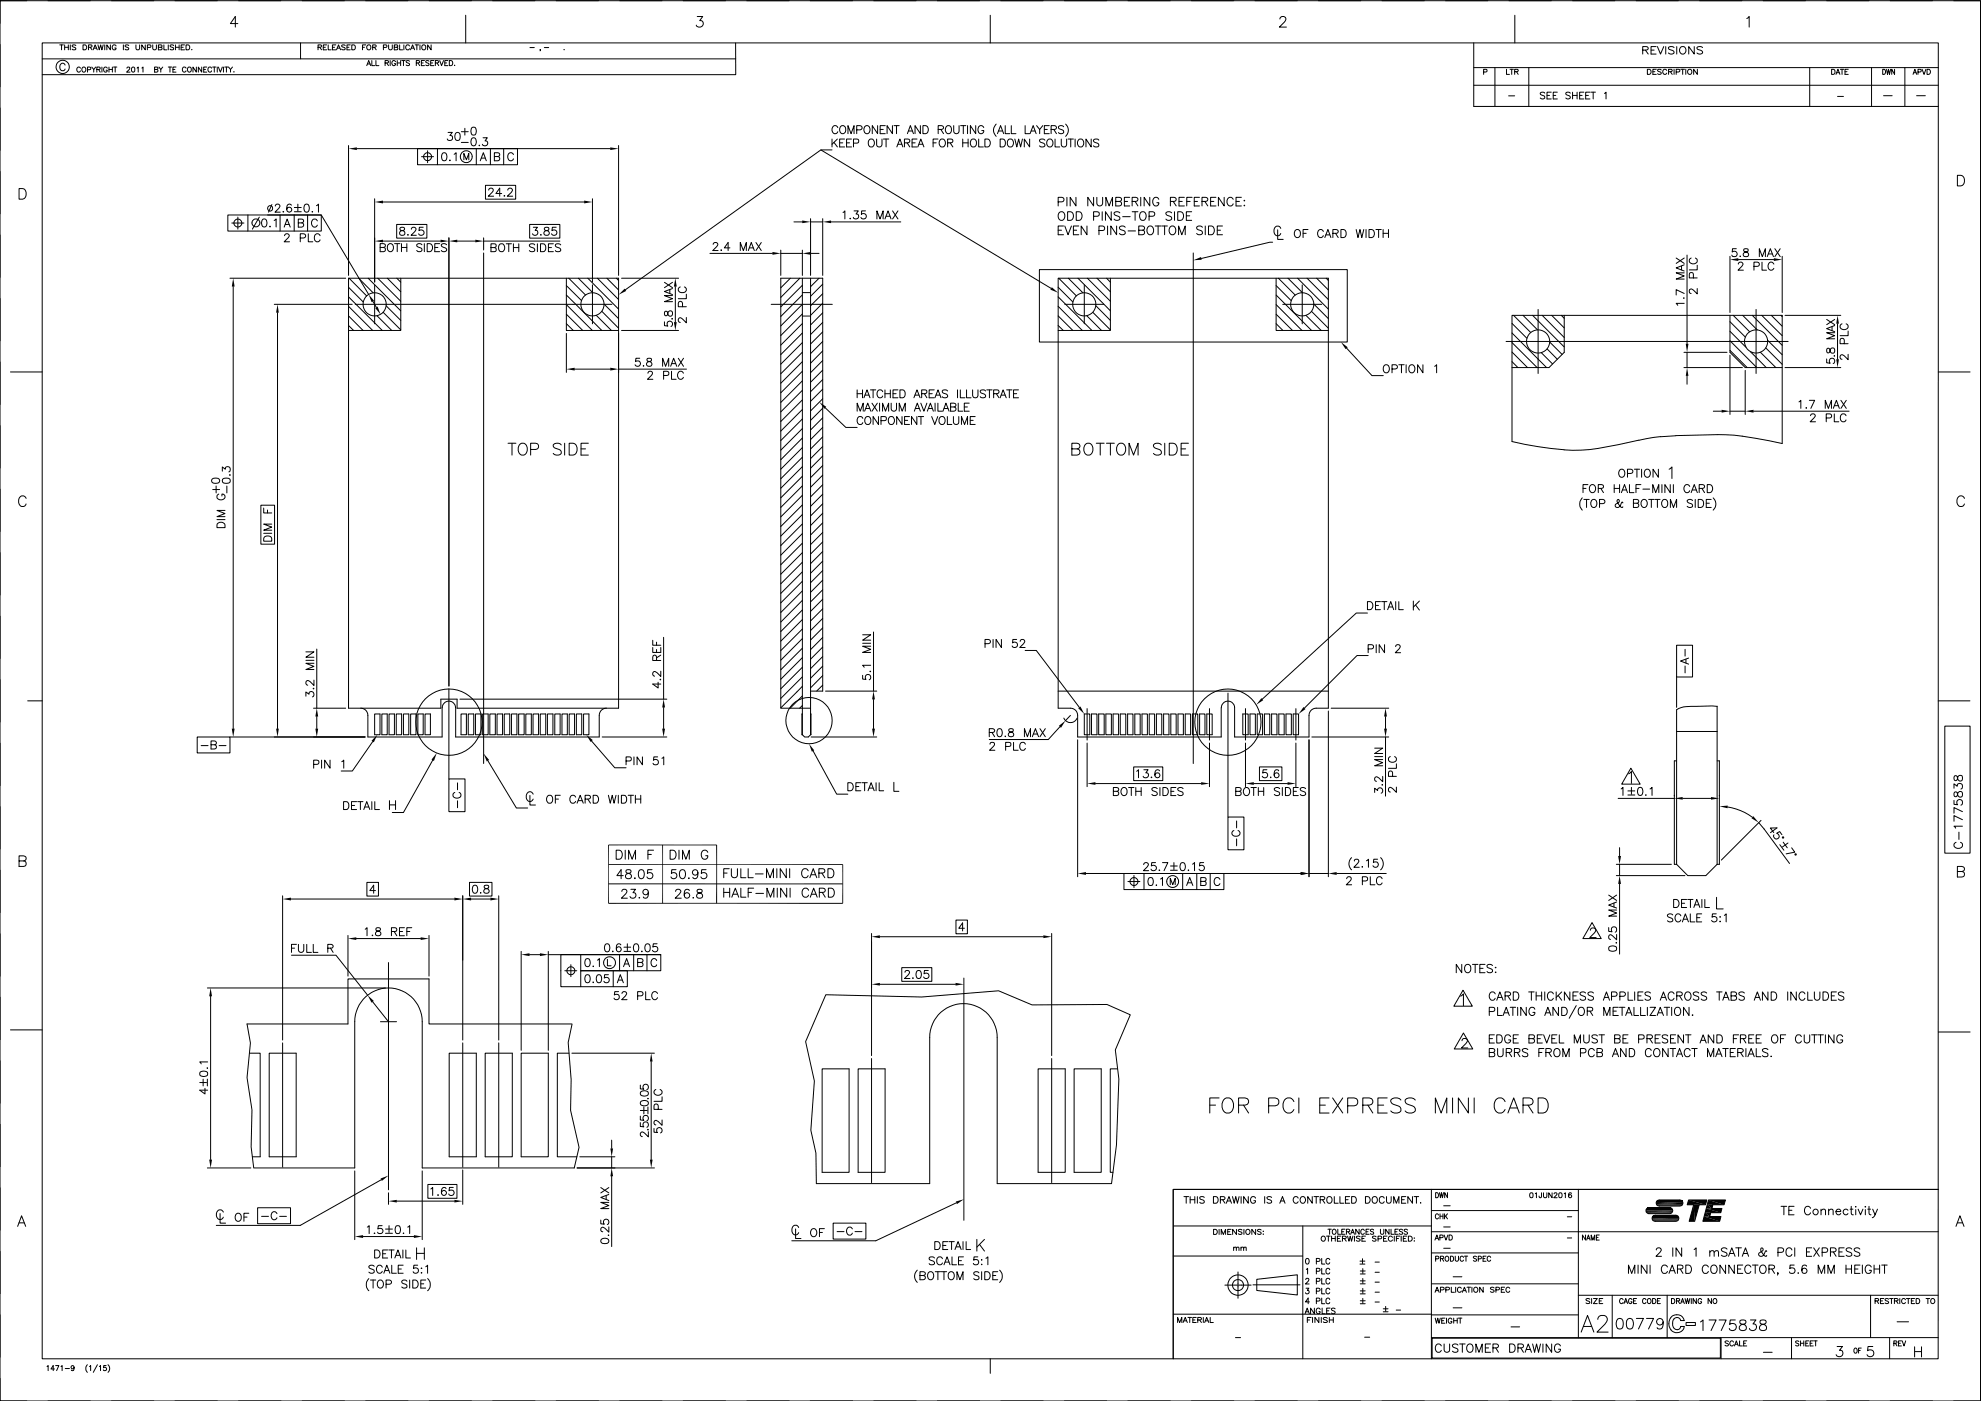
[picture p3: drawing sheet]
<svg xmlns="http://www.w3.org/2000/svg" width="594mm" height="420mm" viewBox="0 0 594 420" stroke-linecap="round" stroke-linejoin="round" font-family="sans-serif">
<g fill="none" stroke="#000" stroke-width=".3">
<path d="M0 .2h593.9v420h-593.9zM0 13.3v12.7M8 .2h-8v6.8M12.7 12.9h568.6l-.1 394.6h-568.5zM12.7 17.7h207.9M14.4 .2h12.7M17.9 13.5h1.1M18.5 13.5v1.4M19.4 14.2h1.1M19.4 13.5v1.4M19.5 19.5a.8 .8 0 0 0-.9-.5 .8 .8 0 0 0-.7 .8v.6a.81 .81 0 0 0 .7 .8 .81 .81 0 0 0 .9-.5M20.5 13.5v1.4"/>
<path d="M21.1 13.5v1.4M22.7 13.7l-.9-.2-.1 .5 .9 .3 .1 .4-.3 .2-.8-.2M24.9 13.5h.5a.77 .77 0 0 1 .6 .7 .77 .77 0 0 1-.6 .7h-.5zM26.5 14.2l1-.1 .1-.4-.1-.2h-1v1.4M27.1 14.2l.5 .7M27.9 14.9l.6-1.4 .7 1.4M28.2 14.4h.7M29.4 13.5l.4 1.4 .4-1.4 .4 1.4 .3-1.4M31.4 13.5v1.4M33.1 13.5v1.4l-1.1-1.4v1.4M33.4 .2h12.7M34.8 13.8a.6 .6 0 0 0-.7-.3 .6 .6 0 0 0-.4 .5v.4a.57 .57 0 0 0 .5 .6 .57 .57 0 0 0 .6-.6h-.4"/>
<path d="M37 13.5v1.4M38.6 13.7l-.4-.2-.7 .2 .1 .3 .9 .4-.1 .5-.9-.2M40.8 13.5v1l.4 .4 .6-.2 .1-1.2M43.6 13.5v1.4l-1.1-1.4v1.4M44.2 14.2h.9l.1-.6-1-.1v1.4M45.8 13.5v1l.5 .4 .5-.2 .1-1.2M47.5 14.2l.9-.1 .2-.4-.2-.2h-.9v1.4l1-.1 .1-.4-.4-.2M49.1 13.5v1.4h1M50.5 13.5v1.4M52.1 13.7l-1-.2v.5l.8 .3 .2 .4-.4 .2-.7-.2M52.5 .2h12.7M52.6 14.2h1.1"/>
<path d="M52.6 13.5v1.4M53.7 13.5v1.4M54.3 14.2h.6M55.3 13.5h-1v1.4h1M55.8 13.5h.5a.77 .77 0 0 1 .6 .7 .77 .77 0 0 1-.6 .7h-.5zM57.5 14.8h.1M71.3 7.1h-2.2l1.5-2.1v3.1M71.5 .2h12.7M90.1 12.9v4.8M90.6 .2h12.7M95.4 14.2l.9-.1 .1-.4-.1-.2h-.9v1.4M95.9 14.2l.5 .7"/>
<path d="M96.9 14.2h.7M98 13.5h-1.1v1.4h1.1M98.4 13.5v1.4h.9M99.7 14.2h.6M100.7 13.5h-1v1.4h1M100.9 14.9l.6-1.4 .7 1.4M101.1 14.4h.8M103.5 13.7l-.4-.2-.7 .2 .1 .3 .9 .3v.6l-1-.2M104.1 14.2h.5M105 13.5h-.9v1.4h.9M105.5 13.5h.5a.78 .78 0 0 1 .6 .7 .78 .78 0 0 1-.6 .7h-.5zM108.7 14.2h.6"/>
<path d="M109.6 .2h12.7M109.7 13.5h-1v1.4M110 19.7l.6-1.5 .6 1.5M110.2 19.2h.8M111.5 18.2v1.5h.9M111.8 14.2l.8-.1 .2-.4-.2-.2h-.8v1.4M112.3 14.2l.5 .7M112.7 18.2v1.5h.9M115 14.2h.9l.1-.5-.1-.2h-.9v1.4M115.5 18.9l1-.1v-.5l-1-.1v1.5M116 18.9l.5 .8M116.5 13.5v1l.5 .4 .6-.2v-1.2"/>
<path d="M117 18.2v1.5M118.2 14.2l1-.1v-.6h-1v1.4h1l.1-.5-.4-.2M118.6 18.5a.69 .69 0 0 0-.9-.1 .69 .69 0 0 0-.2 .9 .69 .69 0 0 0 .9 .3l.2-.5h-.4M119.1 18.2v1.5M119.1 18.9h1M119.8 13.5v1.4h.9M120.1 18.2v1.5M120.5 18.2h1M121 18.2v1.5M121.1 13.5v1.4M122.8 13.8a.6 .6 0 0 0-.6-.3 .6 .6 0 0 0-.5 .5v.4a.6 .6 0 0 0 .5 .5 .6 .6 0 0 0 .6-.3M122.8 18.4l-.4-.2-.6 .2 .1 .4 .9 .4v.3l-.4 .2-.6-.2"/>
<path d="M123.1 14.9l.6-1.4 .6 1.4M123.4 14.4h.7M124.5 13.5h1.1M124.8 18.9l1-.1v-.5l-1-.1v1.5M125 13.5v1.4M125.3 18.9l.6 .8M125.9 13.5v1.4M126.4 18.9h.5M127.3 18.2h-.9v1.5h.9M128.7 18.4l-.4-.2-.6 .2 .1 .4 .8 .3 .1 .4-.4 .2-.6-.2M128.7 .2h12.7M129.2 18.9h.6"/>
<path d="M129.3 13.5v1.4l-1.1-1.4v1.4M130.1 18.2h-.9v1.5h.9M130.6 18.9l.9-.1v-.5l-.9-.1v1.5M131.1 18.9l.5 .8M131.9 18.2l.5 1.5 .6-1.5M133.4 18.9h.5M134.3 18.2h-.9v1.5h.9M134.7 18.2h.6a.82 .82 0 0 1 .5 .7 .82 .82 0 0 1-.5 .8h-.6zM136.4 19.5v.2zM139.7 4.6v8.3M147.7 .2h12.7M158.9 14.3h1.3"/>
<path d="M162.1 14.9h-.2h.2l-.2 .3M163.2 14.3h1.3M166.8 .2h12.7M169.2 14.8h.1M185.8 .2h12.7M204.9 .2h12.7M209.1 5h1.6l-.9 1.2a1.02 1.02 0 0 1 1.1 1.2 1.02 1.02 0 0 1-1.4 .7l-.7-.6M220.6 12.9v9.5h-207.9M223.9 .2h12.7M243 .2h12.7M262 .2h12.7M281.1 .2h12.7"/>
<path d="M297 4.6v8.3M300.1 .2h12.7M319.2 .2h12.7M338.2 .2h12.7M357.3 .2h12.7M376.3 .2h12.7M383.8 5.7l.2-.5 .4-.2 .9 .1a.74 .74 0 0 1 .2 1.1l-1.8 1.9h2.1M395.4 .2h12.7M414.4 .2h12.7M433.5 .2h12.7M442 12.9v19h139.3M452.5 .2h12.7"/>
<path d="M454.3 4.6v8.3M471.6 .2h12.7M490.6 .2h12.7M492.6 15l1.4-.1 .3-.5-.3-.3-1.4-.1v2.2M493.4 15l.9 1.2M495.1 15h1M496.7 14h-1.6v2.2h1.6M497 14l1 2.2 .9-2.2M499.5 14v2.2M502 14.3l-.6-.3-1.1 .3 .3 .5 1.2 .4 .2 .7a1.16 1.16 0 0 1-1.7 0M502.8 14v2.2M503.9 14.3a1.03 1.03 0 0 1 1.4 .1 1.03 1.03 0 0 1 0 1.4 1.03 1.03 0 0 1-1.4 .1l-.2-.5z"/>
<path d="M508.1 14v2.2l-1.7-2.2v2.2M509.7 .2h12.7M510.6 14.3l-.6-.3-1.1 .3 .2 .5 1.2 .4 .3 .7a1.16 1.16 0 0 1-1.7 0M523.8 5.5l.8-.5v3.1M528.7 .2h12.7M547.8 .2h12.7M566.8 .2h12.7M585.9 .2h8v6.8M593.9 13.3v12.7M0 32.4v12.7M24.1 20.4a.57 .57 0 0 0-.6-.3 .57 .57 0 0 0-.5 .6v.3a.56 .56 0 0 0 .5 .6 .56 .56 0 0 0 .6-.3M24.8 20.2a.69 .69 0 0 1 1 .7 .69 .69 0 0 1-1.1 .5l-.1-.7z"/>
<path d="M26.2 20.9l.9-.1 .1-.6-1-.1v1.5M27.5 20.1l.6 .7v.8M28.7 20.1l-.6 .7M29 20.8l.9-.1 .1-.5-1-.1v1.5M29.5 20.8l.6 .8M30.6 20.1v1.5M32.2 20.4a.57 .57 0 0 0-.7-.3 .57 .57 0 0 0-.4 .6v.3a.55 .55 0 0 0 .5 .6 .55 .55 0 0 0 .6-.6h-.4M32.7 20.1v1.5M32.7 20.8h1M33.7 20.1v1.5M34 20.1h1.1M34.5 20.1v1.5"/>
<path d="M38.1 20.4l.1-.2 .5-.1 .2 .4-.9 1.1h1M39.7 20.2l.2-.1a.8 .8 0 0 1 .5 .8 .8 .8 0 0 1-.5 .7l-.5-.6zM41.1 20.4l.3-.3v1.5M42.5 20.4l.4-.3v1.5M46.4 20.8l.8-.1 .1-.5-.9-.1v1.5l.9-.1 .1-.4-.4-.3M47.7 20.1l.5 .7v.8M48.8 20.1l-.6 .7M50.5 20.1h1M51 20.1v1.5M51.9 20.8h.6M52.8 20.1h-.9v1.5h.9M55.8 20.4a.57 .57 0 0 0-.6-.3 .57 .57 0 0 0-.5 .6v.3a.56 .56 0 0 0 .5 .6 .56 .56 0 0 0 .6-.3"/>
<path d="M56.3 20.3l.2-.1a.7 .7 0 0 1 .9 .7 .7 .7 0 0 1-1.1 .5zM58.9 20.1v1.5l-1-1.5v1.5M60.5 20.1v1.5l-1-1.5v1.5M61.1 20.8h.5M62 20.1h-.9v1.5h.9M63.5 20.4a.57 .57 0 0 0-.7-.3 .57 .57 0 0 0-.4 .6v.3a.56 .56 0 0 0 .4 .6 .56 .56 0 0 0 .7-.3M63.8 20.1h1M64.3 20.1v1.5M65.2 20.1v1.5M65.5 20.1l.6 1.5 .6-1.5M67 20.1v1.5M67.4 20.1h1"/>
<path d="M67.9 20.1v1.5M68.5 20.1l.6 .7v.8M69.7 20.1l-.6 .7M70.1 21.5h.1zM134.4 39.7h1.2l-.7 .9a.81 .81 0 0 1 .8 .8 .81 .81 0 0 1-.7 .9 .81 .81 0 0 1-.9-.6M136.8 39.8a.77 .77 0 0 1 1.1 .4l.1 .6a1 1 0 0 1-.9 1.3 1.47 1.47 0 0 1-.3-2.3zM138.3 39.5h2.1M139.4 38.5v2M141.6 38.2a.83 .83 0 0 1 1.1 .4 1.19 1.19 0 0 1-.8 1.9 1.54 1.54 0 0 1-.3-2.3zM251.2 38.3a.89 .89 0 0 0-1-.6 .89 .89 0 0 0-.7 .9 .98 .98 0 0 0 .4 1.3 .98 .98 0 0 0 1.3-.4M252 38a1 1 0 0 1 1.3-.1 1 1 0 0 1 .3 1.3 .91 .91 0 0 1-.9 .9 .91 .91 0 0 1-.9-.9zM256.9 38.9l1.4-.1 .2-.7-.6-.4h-1v2.4"/>
<path d="M259.3 38a1 1 0 0 1 1.3-.1 1 1 0 0 1 .3 1.3 .91 .91 0 0 1-.9 .9 .91 .91 0 0 1-.9-.9zM263.2 37.7v2.4l-1.6-2.4v2.4M263.9 38.8h1M265.5 37.7h-1.6v2.4h1.6M267.6 37.7v2.4l-1.6-2.4v2.4M268.1 37.7h1.6M268.9 37.7v2.4M272.5 39.3h1.1M276 37.7v2.4l-1.6-2.4v2.4M276.8 37.7h.8a1.29 1.29 0 0 1 .8 1.2 1.29 1.29 0 0 1-.8 1.2h-.8zM281.3 38.8l1.4-.1 .3-.6-.6-.4h-1.1v2.4M282.2 38.8l.8 1.3"/>
<path d="M283.8 38a.98 .98 0 0 1 1.3-.1 .98 .98 0 0 1 .2 1.3 .91 .91 0 0 1-.9 .9 .91 .91 0 0 1-.9-.9zM286 37.7v1.7a.81 .81 0 0 0 .8 .7 .81 .81 0 0 0 .8-.7v-1.7M288.1 37.7h1.5M288.9 37.7v2.4M290.2 37.7v2.4M292.6 37.7v2.4l-1.6-2.4v2.4M295 38.3a.89 .89 0 0 0-1-.6 .89 .89 0 0 0-.7 .9 .98 .98 0 0 0 .4 1.3 .98 .98 0 0 0 1.3-.4v-.3h-.6M298.7 37.2a2.49 2.49 0 0 0 0 3.7M299.5 39.3h1.1M301.5 37.7v2.4h1.3M303.3 37.7v2.4h1.4M307.4 37.7v2.4h1.4"/>
<path d="M309.2 39.3h1.2M310.9 37.7l.9 1.1v1.3M312.7 37.7l-.9 1.1M313.2 38.8h.9M314.7 37.7h-1.5v2.4h1.5M315.2 38.8l1.4-.1 .2-.6-.5-.4h-1.1v2.4M316 38.8l.8 1.3M319 38a.87 .87 0 0 0-.9-.4 .87 .87 0 0 0-.7 .7l.2 .3 1.3 .6 .1 .6a1.02 1.02 0 0 1-1.6 0M319.6 37.2a2.49 2.49 0 0 1 0 3.7M442 25.6h139.3M442 20.3h139.3M444.9 21.6l.9-.1 .1-.6-1-.1v1.5"/>
<path d="M448.3 20.3v11.6M451.8 20.8v1.5h.9M452.4 28.7h1.8M452.8 20.8h1.1M453.3 20.8v1.5M454.2 21.5l1-.1v-.6h-1v1.5M454.8 21.5l.5 .8M458.5 20.3v11.6M463.3 27.9l-.5-.3-.9 .3 .1 .4 1.2 .6 .1 .5a.88 .88 0 0 1-1.4 0M463.9 28.6h.8M465.2 27.6h-1.3v2.1h1.3M465.8 28.6h.8"/>
<path d="M467 27.6h-1.2v2.1h1.2M470.9 27.9l-.5-.3-.8 .3 .1 .5 1 .4 .2 .3a.75 .75 0 0 1-.6 .6 .75 .75 0 0 1-.7-.3M471.6 28.6h1.3M471.6 27.6v2.1M472.9 27.6v2.1M473.7 28.6h.8M475 27.6h-1.3v2.1h1.3M475.5 28.6h.8M476.8 27.6h-1.3v2.1h1.3M477.1 27.6h1.4M477.8 27.6v2.1M481.2 28l.4-.4v2.1"/>
<path d="M494 20.8h.6a.79 .79 0 0 1 .6 .7 .79 .79 0 0 1-.6 .8h-.6zM495.7 21.5h.6M496.7 20.8h-1v1.5h1M498.2 21l-.4-.2-.7 .2 .1 .3 1 .5v.3l-.4 .2-.7-.2M499.8 21.1a.62 .62 0 0 0-.6-.3 .62 .62 0 0 0-.6 .5 .68 .68 0 0 0 .3 .9 .68 .68 0 0 0 .8-.1l.1-.2M500.4 21.5h.7l.4-.4-.2-.3h-.9v1.5M500.9 21.5l.6 .8M502 20.8v1.5M502.7 21.6l.9-.1 .1-.6-1-.1v1.5M504.1 20.8h1.1M504.6 20.8v1.5M505.5 20.8v1.5"/>
<path d="M509 20.8v1.5l-1.1-1.5v1.5M542.7 20.3v11.6M549.3 20.8h.5a.81 .81 0 0 1 .5 .7 .81 .81 0 0 1-.5 .8h-.5zM550.6 22.3l.6-1.5 .6 1.5M550.8 21.8h.8M551.1 28.9h1.7M551.9 20.8h1.1M552.4 20.8v1.5M553.3 21.5h.6M554.3 20.8h-1v1.5h1M561.3 20.3v11.6M564.6 20.8a.77 .77 0 0 1 .9 .7 .77 .77 0 0 1-.9 .8z"/>
<path d="M564.9 28.7h2.5M565.7 20.8l.3 1.5 .3-1.5 .3 1.5 .4-1.5M568.2 20.8v1.5l-.9-1.5v1.5M571.2 20.3v11.6M573.7 22.3l.6-1.5 .5 1.5M573.9 21.8h.7M574.8 28.7h2.6M575.2 21.6l.8-.1v-.7h-.8v1.5M576.4 20.8l.6 1.5 .6-1.5M577.9 20.8h.5a.81 .81 0 0 1 .5 .7 .81 .81 0 0 1-.5 .8h-.5zM593.9 32.4v12.7M0 51.4v12.7"/>
<path d="M5.7 56.6h1.1a1.69 1.69 0 0 1 1.1 1.5 1.69 1.69 0 0 1-1.1 1.6h-1.1zM104.5 43.6v39M107 44.6h76M112.4 59.6v25M125.2 44.6h30v4.8h-30zM126.4 47h3.6M128.2 45.2v3.6M131.2 44.6v4.8M132.8 45.9a.77 .77 0 0 1 1.1 .4 1.12 1.12 0 0 1 .1 1.3 1.12 1.12 0 0 1-1.2 .5 1.86 1.86 0 0 1 0-2.2zM134.9 48v.2zM136.2 46.3l.6-.5v2.4M138.3 42.7h2.1"/>
<path d="M139.1 47.9v-1.9l.8 1.9 .7-1.9v1.9M141.6 41.4a.75 .75 0 0 1 1.1 .4 1.12 1.12 0 0 1 .1 1.3 1.12 1.12 0 0 1-1.2 .5 1.85 1.85 0 0 1 0-2.2zM142.8 44.6v4.8M143.6 43.6h.2zM144 48.2l.9-2.4 .9 2.4M144.4 47.4h1.1M144.9 41.3h1.2l-.6 .9a.8 .8 0 0 1 .5 1.3 .8 .8 0 0 1-1.3-.2M145.6 55.6h9v4.1h-9zM146.6 57l.4-.6h.5l.4 .5-.3 .8-1.2 1.1h1.6M147.1 44.6v4.8M148.3 46.9l1.3-.1 .3-.3-.3-.6-1.3-.1v2.4h1l.6-.4a.62 .62 0 0 0-.6-.9M150.5 58h-1.8l1.2-1.6v2.4"/>
<path d="M151 44.6v4.8M151.3 58.6v.2zM152.3 57l.4-.6 .8 .3a.71 .71 0 0 1-.2 1l-1.2 1.1h1.7M154 46.4a.87 .87 0 0 0-1-.6 .87 .87 0 0 0-.7 .9v.6a.87 .87 0 0 0 .7 .9 .87 .87 0 0 0 1-.6M177.7 59.6v25M185.5 43.6v39M246.2 45l69 41.5M249.5 45h-3.3l-58.7 41.9M249.5 41.7v2.4M250.1 42.7l1 1.4M251.1 41.7l-1.6 1.6M251.8 42.8h.9"/>
<path d="M253.3 41.7h-1.5v2.4h1.5M253.9 42.8h.9M254.3 40.1v-2.4l.9 2.4 .9-2.4v2.4M255.4 41.7h-1.5v2.4h1.5M255.9 42.9l1.4-.1 .2-.3-.1-.6-1.5-.2v2.4M260.8 41.8a1.14 1.14 0 0 1 1.5 1.1 1.14 1.14 0 0 1-1.5 1.1l-.4-.8 .1-1zM262.9 41.7v1.7a.81 .81 0 0 0 .8 .7 .81 .81 0 0 0 .8-.7v-1.7M264.9 41.7h1.6M265.7 41.7v2.4M268.9 44.1l1-2.4 .9 2.4M269.3 43.3h1.1M271.2 42.8l1.4-.1 .2-.6-.2-.3-1.4-.1v2.4"/>
<path d="M272 42.8l.8 1.3M272.1 40.1l.9-2.4 .9 2.4M273.5 42.8h.9M275 41.7h-1.5v2.4h1.5M275.3 44.1l.8-2.4 1 2.4M275.6 43.3h1.1M279.8 42.8h1M281.3 41.7h-1.5v2.4M282.1 41.8a1.14 1.14 0 0 1 1.4 1.1 1.14 1.14 0 0 1-1.4 1.1l-.5-.8v-.6zM284.2 42.8l1.3-.1 .2-.3v-.5l-1.5-.2v2.4M284.9 42.8l.8 1.3M288.7 42.8h1.6"/>
<path d="M288.7 41.7v2.4M290.3 41.7v2.4M291.2 42a.89 .89 0 0 1 1-.3 .89 .89 0 0 1 .6 .9 1.06 1.06 0 0 1-.2 1.1 1.06 1.06 0 0 1-1.1 .3l-.5-.8zM293.5 41.7v2.4h1.4M295.4 41.7h.8a1.26 1.26 0 0 1 .8 1.2 1.26 1.26 0 0 1-.8 1.2h-.8zM299.1 40.1l1-2.4 .9 2.4M299.9 41.7h.8a1.26 1.26 0 0 1 .8 1.2 1.26 1.26 0 0 1-.8 1.2h-.8zM302.5 41.8a1.14 1.14 0 0 1 1.5 1.1 1.14 1.14 0 0 1-1.5 1.1l-.4-.8 .1-1zM304.3 41.7l.6 2.4 .6-2.4 .6 2.4 .5-2.4M308.8 41.7v2.4l-1.6-2.4v2.4M308.9 40.1l.9-2.4 .9 2.4M313.4 42a.93 .93 0 0 0-1.7 .2l.3 .4 1.1 .5 .3 .6a1.08 1.08 0 0 1-1.7 0"/>
<path d="M314.4 41.8a1.14 1.14 0 0 1 1.4 1.1 1.14 1.14 0 0 1-1.4 1.1l-.5-.8v-.6zM316.4 41.7v2.4h1.4M318.3 41.7v1.7a.81 .81 0 0 0 .8 .7 .81 .81 0 0 0 .8-.7v-1.7M320 59.2v2.6M320.3 41.7h1.6M321.1 41.7v2.4M322.4 41.7v2.4M322.7 59.2v2.6l-1.8-2.6v2.6M323.6 41.8a1.14 1.14 0 0 1 1.4 1.1 1.14 1.14 0 0 1-1.4 1.1l-.5-.8v-.6zM327.2 41.7v2.4l-1.5-2.4v2.4M328 59.2v2.6l-1.8-2.6v2.6M328.9 59.2v1.8a.87 .87 0 0 0 .9 .8 .87 .87 0 0 0 .9-.8v-1.8"/>
<path d="M329.5 42a.92 .92 0 0 0-1.6 .2l.5 .5 .9 .4a.59 .59 0 0 1 0 .9 1.22 1.22 0 0 1-1.4-.3M338.8 59.2h-1.6v2.6h1.6M342.1 59.2v2.6M344.8 59.2v2.6l-1.7-2.6v2.6M347.5 59.8a.94 .94 0 0 0-1.1-.6 .94 .94 0 0 0-.7 1v.6a.91 .91 0 0 0 .9 1 .91 .91 0 0 0 .9-1h-.6M355.2 59.2h-1.6v2.6h1.6M357.5 59.2h-1.6v2.6M359.7 59.2h-1.6v2.6h1.6M364.7 59.2h-1.6v2.6h1.6M367.1 59.2v2.6l-1.7-2.6v2.6M369.8 59.8a.96 .96 0 0 0-1.1-.6 .96 .96 0 0 0-.7 1v.6a.96 .96 0 0 0 .7 1 .96 .96 0 0 0 1.1-.7M372.3 59.2h-1.6v2.6h1.6"/>
<path d="M587 52.6h1.1a1.7 1.7 0 0 1 1 1.6 1.7 1.7 0 0 1-1 1.6h-1.1zM593.9 51.4v12.7M0 70.5v12.7M68.3 64.5h28.1v4.8h-28.1zM69.5 66.9h3.7M71.3 65.1v3.6M74.3 64.5v4.8M77.8 65.1l-2.1 3.6M78.8 65.8a.75 .75 0 0 1 1.1 .3 1.12 1.12 0 0 1 .1 1.4 1.12 1.12 0 0 1-1.2 .4 1.85 1.85 0 0 1 0-2.1zM80.3 64.5h16.1l14.1 23.8M80.9 67.9h.2zM81.5 61.3l-1 2.3"/>
<path d="M82.2 66.1l.6-.4v2.4M82.6 61.8l.4-.6h.5l.4 .5-.3 .8-1.1 1.1h1.5M84 64.5v4.8M84.8 63.5h.3zM85.2 68.1l.9-2.4 .9 2.4M85.3 70.7l.5-.6h.5l.4 .5-.3 .8-1.2 1.1h1.6M85.6 67.3h1.1M87.4 61.6a.69 .69 0 0 0-1-.3 1.35 1.35 0 0 0 .4 2.3 .75 .75 0 0 0 .7-.7 .75 .75 0 0 0-.8-.8 .75 .75 0 0 0-.7 .7M88.2 64.5v4.8M88.3 62.2h2M88.3 63.5h2M89.3 61.2v2.1"/>
<path d="M89.5 66.8l1.3-.1 .3-.3-.3-.6-1.3-.1v2.4h1l.6-.5a.62 .62 0 0 0-.6-.8M90 71.4l1.4-.2 .3-.6-.6-.5h-1.1v2.4M91.5 61.3a.75 .75 0 0 1 1.1 .4 1.12 1.12 0 0 1 .1 1.3 1.12 1.12 0 0 1-1.2 .5 1.85 1.85 0 0 1 0-2.2zM92.2 64.5v4.8M92.5 70.1v2.4h1.3M93.6 63.5h.2zM94.9 61.7l.6-.5v2.4M95.2 66.3a.9 .9 0 0 0-1-.6 .9 .9 0 0 0-.8 .9v.6a.89 .89 0 0 0 .7 .9 .89 .89 0 0 0 1.1-.6M96 70.7a.87 .87 0 0 0-1-.6 .87 .87 0 0 0-.7 .9 1 1 0 0 0 .3 1.3 1 1 0 0 0 1.3-.1l.1-.3M114 74.2l1.4-.1 .2-.4-.1-.4-1.5-.2v2.4h1a.64 .64 0 0 0 .6-.7 .64 .64 0 0 0-.6-.6M114.9 60.6h60.3M114.9 72.3h17.2"/>
<path d="M116.4 73.4a.89 .89 0 0 1 1-.3 .89 .89 0 0 1 .6 .9v.5a.91 .91 0 0 1-.9 1 .91 .91 0 0 1-.9-1zM118.3 73.1h1.6M119 67.3h9v4.1h-9zM119.1 73.1v2.4M120.1 68.3a.48 .48 0 0 0 .2 .8 .85 .85 0 0 1 1 .3 .85 .85 0 0 1-.1 1l-.8 .2-.6-.5a1.18 1.18 0 0 1 1.4-1.1l.1-.5a.91 .91 0 0 0-1.2-.2zM120.4 73.1v2.4M120.4 74.2h1.6M122 73.1v2.4M122.2 70.4h.3zM123.4 68.7l.4-.5 .8 .2v.7l-1.3 1.5h1.5M126.5 73.4a.88 .88 0 0 0-.8-.4 .88 .88 0 0 0-.7 .6l.4 .5 .9 .3a.59 .59 0 0 1 0 1 1 1 0 0 1-1.3-.3M126.9 68.2h-1.1l-.2 1a.86 .86 0 0 1 1.3-.1 .86 .86 0 0 1-.1 1.3 .86 .86 0 0 1-1.2-.3"/>
<path d="M127.3 73.1v2.4M128.1 73.1h.8a1.28 1.28 0 0 1 .8 1.2 1.28 1.28 0 0 1-.8 1.2h-.8zM130.4 74.2h.9M131.9 73.1h-1.5v2.4h1.5M133.9 73.4a.91 .91 0 0 0-1.6 .2l.2 .4 1.2 .4 .2 .7a1 1 0 0 1-1.6 0M134.6 71.3v134.4M137.1 72.3h5.4M145 71.3v3.7M145 75.9v153.1M145 72.3h22.9M147.2 74.3l1.4-.2 .2-.3-.1-.5-1.5-.2v2.4l1.5-.2v-.8l-.4-.2M149.9 73.2a1.14 1.14 0 0 1 1.5 1.1 1.14 1.14 0 0 1-1.5 1.1l-.4-.8 .1-.9z"/>
<path d="M151.8 73.1h1.6M152.6 73.1v2.4M154 74.3h1.6M154 73.1v2.4M155.6 73.1v2.4M158.8 67.3h9.1v4.1h-9.1zM159.9 68.2h1.3l-.7 .9a.8 .8 0 0 1 .7 1.2 .8 .8 0 0 1-1.4 0l-.1-.2M160.4 73.4a.93 .93 0 0 0-1.7 .3l.5 .4 .9 .4a.59 .59 0 0 1 0 .9 1.22 1.22 0 0 1-1.4-.3M161.2 73.1v2.4M162.1 70.4h.2zM162.1 73.1h.8a1.26 1.26 0 0 1 .8 1.2 1.26 1.26 0 0 1-.8 1.2h-.8zM163.4 68.3a.48 .48 0 0 0 .2 .8 .86 .86 0 0 1 .9 .3 .86 .86 0 0 1 0 1l-.3 .2a.83 .83 0 0 1-1.1-.5 1.19 1.19 0 0 1 1.4-1.1l.1-.5a.84 .84 0 0 0-1.2-.2z"/>
<path d="M164.5 74.3h.9M165.9 73.1h-1.4v2.4h1.4M166.8 68.2h-1.1l-.2 1a.85 .85 0 0 1 1.3 0 .85 .85 0 0 1-.2 1.2 .85 .85 0 0 1-1.2-.3M168.1 73.4a.91 .91 0 0 0-1.6 .3l.3 .3 1.1 .5 .2 .6a1.08 1.08 0 0 1-1.6 0M212.9 76h18.7M213.9 73.3l.4-.6h.5l.3 .2 .2 .5-1.6 1.7h1.6M216.2 75h.2zM218.9 74.3h-1.7l1.2-1.6v2.4M222 75.1v-2.4l.9 2.4 .9-2.4v2.4M224.4 75.1l.9-2.4 .9 2.4M224.7 74.3h1.2M226.7 72.7l1.6 2.4"/>
<path d="M228.3 72.7l-1.6 2.4M234.1 75v7.6M234.1 76h6.5M238.1 66.5h2.5M240.6 75v7.6M243.1 65.6v17M243.1 66.5h3.6M243.1 76h2.5M246.7 65.6v17M249.2 66.5h20.9M252.8 63.7l.6-.5v2.5M254.8 65.5h.3z"/>
<path d="M256.1 63.2h1.3l-.7 1a.81 .81 0 0 1 .7 1.1 .81 .81 0 0 1-1.3 .2l-.2-.3M259.5 63.2h-1.1l-.1 1.1a.85 .85 0 0 1 1.3 0 .85 .85 0 0 1-.2 1.3 .85 .85 0 0 1-1.2-.4M263 65.7v-2.5l.9 2.5 .9-2.5v2.5M265.4 65.7l.9-2.5 .9 2.5M265.7 64.9h1.2M267.7 63.2l1.6 2.5M269.3 63.2l-1.6 2.5M317.3 60.5h1.2a.68 .68 0 0 0 .6-.6 .68 .68 0 0 0-.6-.7h-1.2v2.6M317.3 69h1M317.6 63.8a1.08 1.08 0 0 1 1.4-.1 1.08 1.08 0 0 1 .3 1.4 1 1 0 0 1-1 1 1 1 0 0 1-1-1zM318.9 67.8h-1.6v2.6h1.6M319.3 67.8l1 2.6 1-2.6"/>
<path d="M320.2 63.5h.9a1.39 1.39 0 0 1 .8 1.3 1.39 1.39 0 0 1-.8 1.3h-.9zM321.9 69h1M322.7 63.5h.9a1.39 1.39 0 0 1 .9 1.3 1.39 1.39 0 0 1-.9 1.3h-.9zM323.5 67.8h-1.6v2.6h1.6M326 67.8v2.6l-1.8-2.6v2.6M328 64.9l1.4-.2 .2-.4v-.6l-1.6-.2v2.6M329.6 69.1l1.4-.1 .3-.3a.7 .7 0 0 0-.6-.9h-1.1v2.6M330.5 63.5v2.6M331.6 61.8v-2.6l1 2.6 1-2.6v2.6M332.1 67.8v2.6M333.2 63.5v2.6l-1.7-2.6v2.6M334.6 60.4l1.5-.1 .2-.4-.1-.5-.5-.2h-1.1v2.6h1.1a.68 .68 0 0 0 .6-.5 .68 .68 0 0 0-.2-.8l-.4-.1"/>
<path d="M334.9 67.8v2.6l-1.8-2.6v2.6M335.8 63.8a1.01 1.01 0 0 0-1.7 .3l.2 .4 1.4 .6 .1 .6a1.13 1.13 0 0 1-1.7 0M336.7 65h2.2M337.2 60.4h1M337.4 68.2a.98 .98 0 0 0-.9-.5 .98 .98 0 0 0-.8 .7l.3 .4 1.2 .5 .2 .7a1.13 1.13 0 0 1-1.7 0M338.3 69.3h2.2M339.5 60.4l1.5-.1 .2-.7-.6-.4h-1.1v2.6M339.5 63.5h1.7M340.4 60.4l.8 1.4M340.4 63.5v2.6M341.5 69l1.5-.1 .2-.4-.1-.5-.5-.2h-1.1v2.6h1.1a.68 .68 0 0 0 .7-.7 .68 .68 0 0 0-.7-.7M342 63.8a1.07 1.07 0 0 1 1.4-.1 1.07 1.07 0 0 1 .3 1.4 .98 .98 0 0 1-1 1 .98 .98 0 0 1-.9-1z"/>
<path d="M344.5 67.9a1.25 1.25 0 0 1 1.4 .6 1.25 1.25 0 0 1-.2 1.5 1.07 1.07 0 0 1-1.4 .2 1.07 1.07 0 0 1-.3-1.4zM344.6 64.9h1.1a.68 .68 0 0 0 .6-.7 .68 .68 0 0 0-.6-.7h-1.1v2.6M346.4 67.8h1.7M347.3 67.8v2.6M348.4 67.8h1.7M349.2 67.8v2.6M350.9 68.2a1.07 1.07 0 0 1 1.4-.2 1.07 1.07 0 0 1 .3 1.4 1 1 0 0 1-1 1 1 1 0 0 1-1-1zM351 60.4l1.5-.1 .2-.7-.6-.4h-1.1v2.6M351.4 63.8a1 1 0 0 0-1.8 .3l.3 .4 1.3 .6 .2 .6a1.13 1.13 0 0 1-1.8 0M351.8 60.4l.9 1.4M352.2 63.5v2.6M353.2 63.5h.9a1.39 1.39 0 0 1 .9 1.3 1.39 1.39 0 0 1-.9 1.3h-.9z"/>
<path d="M353.4 70.4v-2.6l1 2.6 1-2.6v2.6M353.6 60.4h.9M355.8 64.7h1M355.9 60.4h1M357.4 63.5h-1.6v2.6h1.6M357.8 75.9v153.1M358.1 60.4h1M360.5 60.4l1.4-.1 .3-.7-.6-.4h-1.1v2.6M360.6 68.2a.98 .98 0 0 0-1-.5 .98 .98 0 0 0-.7 .7l.2 .4 1.2 .5 .3 .7a1.13 1.13 0 0 1-1.7 0M361.3 60.4l.9 1.4M361.4 67.8v2.6M362.4 67.8h.9a1.42 1.42 0 0 1 .9 1.3 1.42 1.42 0 0 1-.9 1.3h-.9z"/>
<path d="M363.1 60.4h.9M365 69h1M366.6 67.8h-1.6v2.6h1.6M370.7 60.4h1M373.2 60v.3zM373.2 61.5v.3zM381.6 72.6h-.8l-20.5 4.9M383.2 68.9v2.9h1.6M384.1 68.5a1.05 1.05 0 0 0-1.2-.7 1.05 1.05 0 0 0-.8 1.1 1.26 1.26 0 0 0 .2 1.4 1.26 1.26 0 0 0 1.4 .3l.4-.6M388.4 69.2a1 1 0 0 1 1.3-.1 1 1 0 0 1 .3 1.2 .91 .91 0 0 1-.9 1 .91 .91 0 0 1-.9-1zM390.8 70h.9M392.3 68.8h-1.5v2.4"/>
<path d="M396.8 69.4a.87 .87 0 0 0-1-.6 .87 .87 0 0 0-.7 1 1 1 0 0 0 .4 1.2 1 1 0 0 0 1.2-.1l.1-.2M397.3 71.2l.9-2.4 .9 2.4M397.6 70.4h1.2M399.7 70l1.4-.1 .2-.6-.6-.5h-1v2.4M400.5 70l.8 1.2M402.1 68.8a1.3 1.3 0 0 1 1.5 .7 1.3 1.3 0 0 1-.3 1.6l-1.2 .1zM406.7 68.8l.5 2.4 .6-2.4 .6 2.4 .6-2.4M409.7 68.8v2.4M410.5 68.8h.9a1.29 1.29 0 0 1 .8 1.2 1.29 1.29 0 0 1-.8 1.2h-.9zM412.6 68.8h1.6M413.4 68.8v2.4M414.8 70h1.6"/>
<path d="M414.8 68.8v2.4M416.4 68.8v2.4M502.7 77.4l2.4 1.6M504.3 79.8v1.1M505.1 79.4l-2.4 .9 2.4 1M505.1 77.4l-2.4 1.6M505.9 76.5v26.6M507.2 77.4a.9 .9 0 0 0-.6 1 .9 .9 0 0 0 .9 .7h.6a.9 .9 0 0 0 .9-.7 .9 .9 0 0 0-.6-1M509 79.5v1.4h-2.4M518.8 76.9v16.8M520.7 74.6h-1.1l-.1 1a.85 .85 0 0 1 1.3 0 .85 .85 0 0 1-.2 1.3 .85 .85 0 0 1-1.3-.4M521.3 79.2l.5-.6 .8 .3a.71 .71 0 0 1-.2 1l-1.2 1.1h1.6"/>
<path d="M521.3 77.9h10.7M521.8 76.8v.2zM523 74.7v.7l.7 .2a.68 .68 0 0 1 .7 .6 .68 .68 0 0 1-.6 .8h-.4a.68 .68 0 0 1-.7-.8 .68 .68 0 0 1 .8-.6l.7-.2 .1-.5a.93 .93 0 0 0-1.3-.2zM526 79.9h1l.6-.5a.67 .67 0 0 0-.6-.8h-1v2.4M527.6 77v-2.4l.9 2.4 .9-2.4v2.4M528.4 78.6v2.4h1.4M530 77l.9-2.4 .9 2.4M530.3 76.2h1.2M532 79.2a.89 .89 0 0 0-1.1-.6 .89 .89 0 0 0-.7 .9v.6a.9 .9 0 0 0 .7 .9 .9 .9 0 0 0 1.1-.5M532.3 74.6l1.6 2.4M533.9 74.6l-1.6 2.4M534.5 76.9v16.8"/>
<path d="M593.9 70.5v12.7M0 89.5v12.7M69 83.4h34.7M69.9 85.9v132.6M82.3 91.3h23.3M83.2 93.8v124.7M104.5 97.6l1.5 1.5M104.5 94.7l4.4 4.4M104.5 91.9l7.3 7.2M104.5 89l10.1 10.1M104.5 86.1l4.4 4.5M104.5 83.4h81v129h-48.4v-2.7h-4.9v2.7h-27.7z"/>
<path d="M104.7 83.4l5.2 5.3M106.5 91.3h77M107.6 83.4l4.3 4.4M110.4 83.4l9.8 9.8M111.8 90.4l1.1 1.8M112.4 85.4v11.7M113.1 94.7l4.4 4.4M113.3 83.4l6.9 6.9M114.9 93.7l5.3 5.2M115.8 91.7l4.4 4.4M116.2 83.4l4 4.1M119 83.4l1.2 1.2"/>
<path d="M120.2 83.4v15.7h-15.7M169.8 88.5l10.7 10.6M169.8 83.4v15.7h15.7M169.8 97.1l2.1 2M169.8 94.2l5 4.9M169.8 91.4l7.8 7.7M169.8 85.6l4.6 4.5M169.8 100v11.7M170.6 83.4l5 5.1M173.4 83.4l4.4 4.4M176.3 83.4l9.2 9.3M177.7 85.4v11.7"/>
<path d="M178.9 94.6l4.4 4.5M179.2 83.4l6.3 6.4M180.5 93.4l5 5M181.2 91.2l4.3 4.3M182 83.4l3.5 3.6M184.9 83.4l.6 .7M186.4 83.4h17.1M186.4 99.1h17.1M199.3 96.5v1.2l1 .1a.85 .85 0 0 1 0-1.3 .85 .85 0 0 1 1.3 .2 .85 .85 0 0 1-.4 1.2M199.3 84.7l2.4 1.6M199.4 93.4a.91 .91 0 0 0 .2 1.3l.5-.1 .2-.7a.71 .71 0 0 1 .6-.7 .71 .71 0 0 1 .8 .6 .83 .83 0 0 1-.5 1 1.19 1.19 0 0 1-1.1-1.4zM200.9 86.9v1.1"/>
<path d="M201.5 95.5v.2zM201.7 88.6h-2.4l2.4 1-2.4 .9h2.4M201.7 86.5l-2.4 .9 2.4 1M201.7 84.7l-2.4 1.6M202.5 85.9v10.7M204 86.1a.87 .87 0 0 0-.6 1 .87 .87 0 0 0 .9 .7 1 1 0 0 0 1.3-.4 1 1 0 0 0-.1-1.3h-.3M204.7 92v-1l-.5-.6a.62 .62 0 0 0-.8 .6v1h2.4M205.8 95.2v1.6l-1.1-1.1-.8-.4-.5 .5v.4l.6 .5M205.8 88.2v1.4h-2.4M231.3 91.3h18.3M237 83.4l-2.9 2.9M239.9 83.4l-5.8 5.8"/>
<path d="M240.6 85.6l-6.5 6.4M240.6 88.4l-6.5 6.5M240.6 91.3l-6.5 6.4M240.6 94.1l-6.5 6.5M240.6 97l-6.5 6.5M240.6 99.9l-6.5 6.4M240.6 83.4v136.9M240.6 87.8h2.5M240.6 94.8h2.5M243.1 83.4v136.9M245.6 83.4l-2.5 2.6M246.7 88.1l-3.6 3.6"/>
<path d="M246.7 90.9l-3.6 3.7M246.7 85.2l-3.6 3.7M246.7 93.8l-3.6 3.7M246.7 96.7l-3.6 3.6M246.7 99.5l-3.6 3.7M311.7 80.9h92.3v21.7h-92.3zM317.3 83.4h81.1v129h-4.2a2.14 2.14 0 0 0-1.6 2.1v6.5h-22.4v-8.7a1.99 1.99 0 0 0-1.9-2 1.99 1.99 0 0 0-2 2l-.1 8.7h-43v-6.5l-.2-.9a2.1 2.1 0 0 0-2-1.2h-3.7zM317.3 97.6l1.6 1.5M317.3 94.7l4.4 4.4M317.3 91.9l7.3 7.2M317.3 89l10.1 10.1M317.3 86.1l4.4 4.5"/>
<path d="M317.5 83.4l5.3 5.3M319.3 91.3h11.7M320.4 83.4l4.3 4.4M323.3 83.4l9.7 9.8M325.2 85.4v11.7M325.9 94.7l4.4 4.4M326.1 83.4l6.9 6.9M327.7 93.7l5.3 5.2M328.7 91.7l4.3 4.4M329 83.4l4 4.1M331.9 83.4l1.1 1.2M333 83.4v15.7h-15.7"/>
<path d="M382.7 88.5l10.6 10.6M382.7 83.4v15.7h15.7M382.7 97.1l2 2M382.7 94.2l4.9 4.9M382.7 91.4l7.7 7.7M382.7 85.6l4.5 4.5M383.4 83.4l5 5.1M384.7 91.3h11.7M386.2 83.4l4.4 4.4M389.1 83.4l9.3 9.3M390.5 85.4v11.7M391.7 94.6l4.5 4.5"/>
<path d="M392 83.4l6.4 6.4M393.3 93.4l5.1 5M394 91.2l4.4 4.3M394.8 83.4l3.6 3.6M397.7 83.4l.7 .7M453.4 99.9l10.4 10.3M453.4 97l4.5 4.4M453.9 94.6l5.1 5.1M456.7 94.6l4.4 4.3M459.6 94.6l9.5 9.5M461.3 92.8v19.2M462.5 94.6l6.6 6.6"/>
<path d="M465.3 94.6l3.8 3.7M468.2 94.6l.9 .9M469.1 94.6v11.1l-4.6 4.5h-11.1M505 89.3v.2zM505.1 91h-2.4l.4 .6M505.1 88l-2.4-1.1v1.6M505.1 81.8h-2.4l2.4 1-2.4 .9h2.4M507.8 83.4l-.1-1.4-.3-.3-.6 .1-.2 1.6h2.4M509 86.5v1.6l-1.2-1.1a.74 .74 0 0 0-1.1-.1v.9l.5 .2M518.8 99.4l4.7 4.7M518.8 96.5l4.6 4.6M518.8 94.6v11.1l4.6 4.5h11.1"/>
<path d="M519.8 94.6l4.9 4.9M522.6 94.6l4.4 4.3M525.5 94.6l9 8.9M526.6 92.8v19.2M528.3 94.6l6.2 6.1M531.2 94.6l3.3 3.2M534.1 94.6l.4 .4M535.3 94.6h16.7M547.8 95.8l2.4 1.6M549.4 98v1.1M550.2 99.8h-2.4l2.4 .9-2.4 .9h2.4M550.2 97.6l-2.4 1 2.4 .9"/>
<path d="M550.2 95.8l-2.4 1.6M551.1 97.1v10.6M552.4 97.1a.89 .89 0 0 0-.6 1 .89 .89 0 0 0 .9 .7 .97 .97 0 0 0 1.4-.4 .97 .97 0 0 0-.5-1.3M554.2 99.3v1.4h-2.4M593.9 89.5v12.7M0 108.6v12.7M3.1 111.5h9.6M172.3 110.7h10.7M185.5 110.7h20.4M191.9 107.4h-1.2l-.1 1.1a.85 .85 0 0 1 1.3 0 .85 .85 0 0 1-.2 1.2 .85 .85 0 0 1-1.2-.3M193 109.6v.3zM194.1 107.5v.7l.7 .3a.71 .71 0 0 1 .7 .6 .71 .71 0 0 1-.6 .8 .83 .83 0 0 1-1-.5 1.19 1.19 0 0 1 1.4-1.2l.1-.4a.89 .89 0 0 0-1.3-.3z"/>
<path d="M194.3 111.9l.5-.6 .7 .2 .2 .3-.4 .8-1.1 1.1h1.6M198.7 109.9v-2.5l.9 2.5 .9-2.5v2.5M199 112.6l1.5-.2v-.8l-.5-.3h-1v2.4M201.1 109.9l.9-2.5 .9 2.5M201.4 111.3v2.4h1.4M201.5 109.1h1.1M203.4 107.4l1.6 2.5M204.9 111.9a.89 .89 0 0 0-1-.6 .89 .89 0 0 0-.7 1 .98 .98 0 0 0 .4 1.3 .98 .98 0 0 0 1.3-.4M205 107.4l-1.6 2.5M240.6 102.7l-6.5 6.5M240.6 105.6l-6.5 6.5M240.6 108.5l-6.5 6.4"/>
<path d="M240.6 111.3l-6.5 6.5M240.6 114.2l-6.5 6.5M240.6 117.1l-6.5 6.4M240.6 119.9l-6.5 6.5M246.7 102.4l-3.6 3.6M246.7 105.2l-3.6 3.7M246.7 108.1l-3.6 3.7M246.7 111l-3.6 3.6M246.7 113.8l-3.6 3.7M246.7 116.7l-3.6 3.7M246.7 119.6l-3.6 3.6M257 116.9v2.4"/>
<path d="M257 118.1h1.7M258.7 116.9v2.4M259.1 119.3l.9-2.4 .9 2.4M259.4 118.5h1.2M261 116.9h1.6M261.8 116.9v2.4M264.7 117.5a.87 .87 0 0 0-1-.6 .87 .87 0 0 0-.7 .9v.6a.87 .87 0 0 0 .7 .9 .87 .87 0 0 0 1-.6M265.4 118.1h1.6M265.4 116.9v2.4M267 116.9v2.4M267.8 118.1h.9M269.3 116.9h-1.5v2.4h1.5"/>
<path d="M269.9 116.9h.8a1.28 1.28 0 0 1 .8 1.2 1.28 1.28 0 0 1-.8 1.2h-.8zM274.1 119.3l.9-2.4 .9 2.4M274.4 118.5h1.1M276.4 118.1l1.3-.2 .3-.3-.1-.5-1.5-.2v2.4M277.2 118.1l.8 1.2M278.6 118.1h1M280.2 116.9h-1.6v2.4h1.6M280.4 119.3l.9-2.4 .9 2.4M280.7 118.5h1.2M284.2 117.3a.91 .91 0 0 0-1.6 .2l.4 .4 .9 .4 .3 .7a1.08 1.08 0 0 1-1.6 0M287.1 116.9v2.4M288 116.9v2.4h1.4"/>
<path d="M289.9 116.9v2.4h1.3M291.7 116.9v1.7a.82 .82 0 0 0 .8 .7 .82 .82 0 0 0 .8-.7v-1.7M295.6 117.3a.92 .92 0 0 0-1.6 .2l.2 .3 1.1 .5 .3 .7a1.08 1.08 0 0 1-1.6 0M295.9 116.9h1.6M296.7 116.9v2.4M298 118.1l1.4-.2 .2-.6-.2-.3-1.4-.1v2.4M298.8 118.1l.8 1.2M299.9 119.3l.9-2.4 1 2.4M300.3 118.5h1.1M301.9 116.9h1.6M302.7 116.9v2.4M304 118.1h.9"/>
<path d="M305.4 116.9h-1.4v2.4h1.4M403.8 104.4l7.6 8.2h3.4M415.2 109.5a1.16 1.16 0 0 1 1.5 .5 1.16 1.16 0 0 1-.3 1.5 .99 .99 0 0 1-1.3 .1 .99 .99 0 0 1-.3-1.3zM417.4 110.7h1.1a.64 .64 0 0 0 .6-.7 .64 .64 0 0 0-.6-.6h-1.1v2.4M419.5 109.4h1.6M420.3 109.4v2.4M421.7 109.4v2.4M422.9 109.5a1.15 1.15 0 0 1 1.4 .5 1.15 1.15 0 0 1-.2 1.5 .98 .98 0 0 1-1.3 .1 .98 .98 0 0 1-.3-1.3zM426.7 109.4v2.4l-1.6-2.4v2.4M430.2 109.9l.6-.5v2.4M451.7 102.4h84.5M453.4 108.5l1.8 1.7"/>
<path d="M453.4 105.6l4.7 4.6M453.4 102.7l7.6 7.5M462.2 105.8l3.4 3.3M464 104.6l3 3.1M464.8 102.6l3.7 3.7M505 110.2h17.5M505 105.7h12.9M505.9 105.7v4.5M505.9 112.7v2.5M518.8 102.2l8 8M518.8 105.1l5.2 5.1M518.8 106.5v17.8"/>
<path d="M523.4 111.1v13.2M524.9 105.5l4.8 4.7M527.9 105.7l4.7 4.5M529.5 104.4l5 4.9M530.1 102.1l4.4 4.3M535.3 110.2h16.7M547.8 107.7v1.1l1.1 .1a.84 .84 0 0 1-.1-1.2 .84 .84 0 0 1 1.2 .1 .84 .84 0 0 1-.3 1.2M547.9 104.6a.92 .92 0 0 0 .2 1.2l.6-.3a.9 .9 0 0 1 .3-.9 .9 .9 0 0 1 1-.2l.2 1-.5 .5a1.18 1.18 0 0 1-1.1-1.3zM550 106.7h.2zM553.1 103.1l-.1-1.4-.4-.2-.6 .1-.2 1.5h2.4M554.2 106.3v1.6l-1.1-1.2-.8-.3-.4 .2-.1 .7 .2 .4h.4M581.3 111.5h9.5"/>
<path d="M593.9 108.6v12.7M0 127.6v12.7M152.4 132.9h2.3M153.5 132.9v3.6M156.1 133.1a1.64 1.64 0 0 1 1.9 .6 1.64 1.64 0 0 1-.1 1.9 1.31 1.31 0 0 1-1.4 .9 1.31 1.31 0 0 1-1.1-1.4 2.16 2.16 0 0 1 .7-2zM159.1 134.8h1.6a.93 .93 0 0 0 .8-.9 .93 .93 0 0 0-.8-1h-1.6v3.6M168.3 133.4a1.38 1.38 0 0 0-2.4 .4l.3 .5 1.4 .5a.87 .87 0 0 1 .7 .6 .87 .87 0 0 1-.3 .9 1.71 1.71 0 0 1-2.1-.3M169.3 132.9v3.6M170.7 132.9h1.2a1.9 1.9 0 0 1 1.2 1.8 1.9 1.9 0 0 1-1.2 1.8h-1.2zM174.2 134.6h1.4M176.4 132.9h-2.2v3.6h2.2M240.6 122.8l-6.5 6.5"/>
<path d="M240.6 125.6l-6.5 6.5M240.6 128.5l-6.5 6.5M240.6 131.4l-6.5 6.5M240.6 134.2l-6.5 6.5M240.6 137.1l-6.5 6.5M240.6 140l-6.5 6.4M246.7 122.4l-3.6 3.7M246.7 125.3l-3.6 3.6M246.7 128.2l-3.6 3.6M246.7 131l-3.6 3.7M246.7 133.9l-3.6 3.6M246.7 136.8l-3.6 3.6"/>
<path d="M246.7 139.6l-3.6 3.7M247.5 122.3l6.2 5.9h3.3M257 123.3v-2.4l1 2.4 .9-2.4v2.4M258.7 125.5a.87 .87 0 0 0-1-.6 .87 .87 0 0 0-.7 .9v.6a.87 .87 0 0 0 .7 .9 .87 .87 0 0 0 1-.6M259.3 123.3l.9-2.4 1 2.4M259.5 125.3a.89 .89 0 0 1 1.1-.4 .89 .89 0 0 1 .6 .9v.6a.91 .91 0 0 1-1 .9 .91 .91 0 0 1-.9-.9zM259.7 122.5h1.1M261.5 120.9l1.6 2.4M263.1 120.9l-1.6 2.4M263.4 124.9v2.4l-1.6-2.4v2.4M263.8 120.9v2.4M264.2 126.2l1.4-.1 .2-.4-.1-.6-1.5-.2v2.4"/>
<path d="M264.7 123.3v-2.4l.9 2.4 .9-2.4v2.4M266.8 125a1.14 1.14 0 0 1 1.5 1.1 1.14 1.14 0 0 1-1.5 1.1l-.4-.8 .1-.9zM267.3 120.9v1.7a.81 .81 0 0 0 .8 .7 .81 .81 0 0 0 .8-.7v-1.7M269.7 123.3v-2.4l.9 2.4 .9-2.4v2.4M270.5 124.9v2.4l-1.6-2.4v2.4M271.3 126.1h.9M272.8 124.9h-1.5v2.4h1.5M274.2 123.3l.9-2.4 .9 2.4M274.5 122.5h1.2M275 124.9v2.4l-1.7-2.4v2.4M275.4 124.9h1.6M276.1 120.9l1 2.4 .9-2.4"/>
<path d="M276.2 124.9v2.4M278.1 123.3l.9-2.4 .9 2.4M278.4 122.5h1.2M279.4 124.9l.9 2.4 .9-2.4M280.4 120.9v2.4M281.3 120.9v2.4h1.3M281.8 125.3a.89 .89 0 0 1 1-.4 .89 .89 0 0 1 .6 .9v.6a.91 .91 0 0 1-.9 .9 .91 .91 0 0 1-.9-.9zM282.8 123.3l.9-2.4 .9 2.4M283.1 122.5h1.2M284.1 124.9v2.4h1.4M285.1 122l1.5-.2 .1-.4-.3-.4-1.3-.1v2.4h1l.6-.4a.62 .62 0 0 0-.6-.9M285.9 124.9v1.7a.82 .82 0 0 0 .8 .7 .82 .82 0 0 0 .8-.7v-1.7"/>
<path d="M287.4 120.9v2.4h1.3M288.3 127.3v-2.4l1 2.4 .9-2.4v2.4M289.2 122h.9M290.7 120.9h-1.5v2.4h1.5M291 126.1h.8M292.4 124.9h-1.4v2.4h1.4M321.4 134.6l2.1-.1a.82 .82 0 0 0 0-1.4l-2.1-.2v3.6h1.6a.93 .93 0 0 0 .9-.9 .93 .93 0 0 0-.9-1M325.7 133.1a1.64 1.64 0 0 1 1.9 .6 1.64 1.64 0 0 1 0 1.9 1.31 1.31 0 0 1-1.5 .9 1.31 1.31 0 0 1-1.1-1.4 2.16 2.16 0 0 1 .7-2zM328.8 132.9h2.3M329.9 132.9v3.6M331.8 132.9h2.4M333 132.9v3.6"/>
<path d="M335.5 133.1a1.64 1.64 0 0 1 1.9 .6 1.64 1.64 0 0 1 0 1.9 1.31 1.31 0 0 1-1.5 .9 1.31 1.31 0 0 1-1-1.4 2.16 2.16 0 0 1 .6-2zM338.6 136.5v-3.6l1.3 3.6 1.4-3.6v3.6M348.3 133.4a1.34 1.34 0 0 0-1.3-.5 1.34 1.34 0 0 0-1.1 .9l.3 .5 1.4 .5a.87 .87 0 0 1 .6 .6 .87 .87 0 0 1-.3 .9 1.63 1.63 0 0 1-2-.3M349.3 132.9v3.6M350.6 132.9h1.2a1.9 1.9 0 0 1 1.3 1.8 1.9 1.9 0 0 1-1.3 1.8h-1.2zM354.2 134.6h1.4M356.4 132.9h-2.2v3.6h2.2M498 131a154.4 154.4 0 0 1 22.1-.5l6.4 .9 8 1.6v-38.4h-81.1v37.8a103.4 103.4 0 0 0 15.7 2.5M498 130.9l-6.5 1.1a79.1 79.1 0 0 1-19.9 3l-2.5-.1M513.8 123.3h2.5M518.8 123.3h4.6M525.9 123.3h28.6"/>
<path d="M539.5 120.5l.5-.4v2.4M541.7 122.2v.3zM542.6 120.1h1.6l-1.1 2.4M543 124.7l.4-.6 .7 .1 .3 .3-.4 .8-1.2 1.2h1.6M547.4 122.5v-2.4l.9 2.4 .9-2.4v2.4M547.7 125.3h1a.61 .61 0 0 0 .6-.6 .61 .61 0 0 0-.6-.6h-1v2.4M549.8 122.5l.9-2.4 .9 2.4M550.1 124.1v2.4h1.3M550.1 121.7h1.2M552.1 120.1l1.6 2.4M553.6 124.7a.87 .87 0 0 0-1-.6 .87 .87 0 0 0-.7 .9 1.06 1.06 0 0 0 .2 1.2 1.06 1.06 0 0 0 1.2 .2l.3-.5M553.7 120.1l-1.6 2.4"/>
<path d="M593.9 127.6v12.7M0 146.7v12.7M7.8 149.5a1.15 1.15 0 0 0-1.3-.8 1.15 1.15 0 0 0-.9 1.2 1.41 1.41 0 0 0 .3 1.5 1.41 1.41 0 0 0 1.5 .4l.4-.7M63.6 143.7l.9-.3a1.07 1.07 0 0 1 1.4 .7v.2a1.4 1.4 0 0 1-2.4 0zM63.8 146.8h2.1M64.8 145.8v2M65.1 155.8h2.4M65.2 157.1a1.37 1.37 0 0 1 2.3 .3v.8h-2.4zM65.6 148.2a.9 .9 0 0 0-.5 1 .9 .9 0 0 0 .9 .7h.5a.87 .87 0 0 0 1-.9 .87 .87 0 0 0-1-.8v.6M66.7 141.3v-1.3l.9 .7a.8 .8 0 0 1 1.2-.6 .8 .8 0 0 1-.2 1.4M66.8 143.7l.9-.3 .9 .1a.78 .78 0 0 1 .5 .7 .78 .78 0 0 1-.5 .7h-1.5a.85 .85 0 0 1-.3-1.2zM67.5 153.1h-2.4l2.4 .9-2.4 .9h2.4"/>
<path d="M68 145.8v2M69 142.3v.3zM78.2 151.5h4.1v11.7h-4.1zM79.1 152.4v1.4h2.4M79.1 159.9h2.4M80.2 153v.8M81.5 157.2h-2.4l2.4 .9-2.4 .9h2.4M240.6 142.8l-6.5 6.5M240.6 145.7l-6.5 6.5M240.6 148.5l-6.5 6.5M240.6 151.4l-6.5 6.5M240.6 154.3l-6.5 6.5"/>
<path d="M240.6 157.1l-6.5 6.5M246.7 142.5l-3.6 3.6M246.7 145.4l-3.6 3.6M246.7 148.2l-3.6 3.7M246.7 151.1l-3.6 3.6M246.7 153.9l-3.6 3.7M246.7 156.8l-3.6 3.6M246.7 159.7l-3.6 3.6M474.5 149.3a2.58 2.58 0 0 0 0 3.7M474.7 146.5h.9M475 149.8h1.6M475.8 149.8v2.4"/>
<path d="M476.2 145.3h-1.5v2.4M477.1 145.5a1.19 1.19 0 0 1 1.5 .8 1.19 1.19 0 0 1-.8 1.4 1.26 1.26 0 0 1-1.2-.9 1.26 1.26 0 0 1 .5-1.3zM477.3 150.1a1 1 0 0 1 1.3-.1 1 1 0 0 1 .3 1.3 .91 .91 0 0 1-.9 .9 .91 .91 0 0 1-.9-.9zM479.3 146.5l1.4-.2 .2-.3-.1-.5-1.5-.2v2.4M479.7 151h1a.64 .64 0 0 0 .6-.6 .64 .64 0 0 0-.6-.6h-1v2.4M480.1 146.5l.8 1.2M484.1 146.5h1.6M484.1 145.3v2.4M485.6 141.1a1 1 0 0 1 1.3-.2 1 1 0 0 1 .4 1.3 .91 .91 0 0 1-1 1 .91 .91 0 0 1-.9-1zM485.7 145.3v2.4M486.2 147.7l1-2.4 .9 2.4M486.6 146.9h1.1"/>
<path d="M486.7 150.8l-.3-.2-.4 .9a.78 .78 0 0 1-.9 .8 .78 .78 0 0 1-.6-1l1-.7 .1-.5-.3-.3-.4 .3 .4 .9 .8 1.1 .4 .1 .2-.2M488.1 142h1a.64 .64 0 0 0 .6-.6 .64 .64 0 0 0-.6-.7h-1v2.4M488.7 145.3v2.4h1.3M489.8 150.9l1.4-.1 .2-.3-.2-.6-1.4-.1v2.4h1.1a.64 .64 0 0 0 .6-.6 .64 .64 0 0 0-.6-.7M490.1 140.7h1.6M490.6 146.5h.9M490.9 140.7v2.4M492.1 145.3h-1.5v2.4M492.3 140.7v2.4M492.6 149.9a1.19 1.19 0 0 1 1.4 .8 1.19 1.19 0 0 1-.7 1.5 1.26 1.26 0 0 1-1.2-.9 1.26 1.26 0 0 1 .5-1.4zM492.7 146.7h2M493.3 141.1a1 1 0 0 1 1.3-.2 1 1 0 0 1 .3 1.3 .91 .91 0 0 1-.9 1 .91 .91 0 0 1-.9-1z"/>
<path d="M494.4 149.8h1.6M495.2 149.8v2.4M495.6 147.7v-2.4l.9 2.4 1-2.4v2.4M496.3 149.8h1.5M497 149.8v2.4M497.3 140.7v2.4l-1.6-2.4v2.4M498.4 145.3v2.4M498.8 149.9a1.19 1.19 0 0 1 1.4 .8 1.19 1.19 0 0 1-.7 1.5 1.26 1.26 0 0 1-1.2-.9 1.26 1.26 0 0 1 .5-1.4zM500.5 140.7l.9-.7v3.5M500.9 145.3v2.4l-1.6-2.4v2.4M500.9 152.2v-2.4l1 2.4 .9-2.4v2.4M501.8 145.3v2.4"/>
<path d="M506.7 145.9a.9 .9 0 0 0-1-.6 .9 .9 0 0 0-.7 1 .98 .98 0 0 0 .4 1.3 .98 .98 0 0 0 1.3-.4M507.2 147.7l.9-2.4 .9 2.4M507.5 146.9h1.2M507.6 150.1a.91 .91 0 0 0-.9-.4 .91 .91 0 0 0-.7 .7l.4 .4 1 .4 .2 .7a1.08 1.08 0 0 1-1.6 0M508.4 149.8v2.4M509.3 149.8h.8a1.29 1.29 0 0 1 .8 1.2 1.29 1.29 0 0 1-.8 1.2h-.8zM509.6 146.5l1.4-.2 .2-.3-.2-.5-1.4-.2v2.4M510.4 146.5l.8 1.2M511.7 150.9h.9M512 145.3h.8a1.29 1.29 0 0 1 .8 1.2 1.29 1.29 0 0 1-.8 1.2h-.8zM513.2 149.8h-1.5v2.4h1.5M513.8 149.3a2.49 2.49 0 0 1 0 3.7"/>
<path d="M589.1 149.5a1.15 1.15 0 0 0-1.3-.8 1.15 1.15 0 0 0-.9 1.2 1.41 1.41 0 0 0 .3 1.5 1.41 1.41 0 0 0 1.5 .4l.4-.7M593.9 146.7v12.7M0 165.7v12.7M79.2 161.2a1.31 1.31 0 0 1 1.6-.4 1.31 1.31 0 0 1 .7 1.5h-2.4zM240.6 160l-6.5 6.5M240.6 162.9l-6.5 6.5M240.6 165.7l-6.5 6.5M240.6 168.6l-6.5 6.5M240.6 171.5l-6.5 6.5M240.6 174.3l-6.5 6.5M240.6 177.2l-6.5 6.5M246.7 162.5l-3.6 3.7"/>
<path d="M246.7 165.4l-3.6 3.6M246.7 168.3l-3.6 3.6M246.7 171.1l-3.6 3.7M246.7 174l-3.6 3.6M246.7 176.9l-3.6 3.6M246.7 179.7l-3.6 3.6M593.9 165.7v12.7M0 184.8v12.7M91.7 195.5h2.4l-2.4 1.6h2.4M91.7 198h2.4M94.1 198.9h-2.4l2.4 1-2.4 .9h2.4M95 194.6v17.8"/>
<path d="M195.7 194.2v1.5h2.5v-1.5M195.7 192v1.5h2.5M196.9 198.1l-.1-1.4-.4-.2-.4 .1-.3 1.5h2.5M196.9 192.6v.9M196.9 194.8v.9M198.2 196.5l-1.3 .8M199 191.1v18.6M240.6 180l-6.5 6.6M240.6 182.9l-6.5 6.5M240.6 185.8l-6.5 6.5M240.6 188.6l-6.5 6.5M240.6 191.5l-6.5 6.5"/>
<path d="M240.6 194.4l-6.5 6.5M240.6 197.2l-6.5 6.5M246.7 182.6l-3.6 3.6M246.7 185.5l-3.6 3.6M246.7 188.3l-3.6 3.6M246.7 191.2l-3.6 3.6M246.7 194.1l-3.6 3.6M246.7 196.9l-3.6 3.6M246.7 199.8l-3.6 3.6M258.7 190.4h2.4l-2.4 1.6h2.4M258.7 192.9h2.4M261.1 199.5h-2.4l.5 .6"/>
<path d="M261.1 193.8h-2.4l2.4 .9-2.4 1h2.4M262 189.5v17.8M295.4 193l1.4-.1 .2-.7-.6-.4h-1v2.4M297.8 191.8v2.4M300.3 191.8v2.4l-1.6-2.4v2.4M304.9 191.8h-1.2v1a.85 .85 0 0 1 1.2 0 .85 .85 0 0 1-.1 1.3 .85 .85 0 0 1-1.3-.4M305.9 192.4l.5-.6 .8 .2a.71 .71 0 0 1-.2 1l-1.2 1.2h1.6M307.4 195.1h3.4l12.9 17M410.1 180.4h.8a1.28 1.28 0 0 1 .8 1.2 1.28 1.28 0 0 1-.8 1.2h-.8zM410.1 183.9h-3.4l-28.2 25.8M410.3 196.6h-3.4l-15.7 15.7M410.3 194.6h1a.67 .67 0 0 0 .6-.8l-.6-.5h-1v2.4"/>
<path d="M412.5 181.6h.9M412.7 193.3v2.4M414 180.4h-1.5v2.4h1.5M414.3 180.4h1.6M415.1 180.4v2.4M415.2 193.3v2.4l-1.6-2.4v2.4M416.1 182.8l1-2.4 .9 2.4M416.5 182h1.1M418.6 193.9v-.4l.4-.2 .7 .2 .2 .3-.3 .8-1.2 1.1h1.6M418.6 180.4v2.4M419.5 180.4v2.4h1.3M423.8 180.3v2.7"/>
<path d="M424.5 181.4l1.2 1.6M425.7 180.3l-1.9 1.8M502.8 193.5h4.8v9.5h-4.8zM505.3 194.7v2.1M505.3 199.7v2.1M505.6 197.7v1.1M506.4 197.4l-2.4 .8 2.4 1M593.9 184.8v12.7M0 203.8v12.7M8.3 210.2h4.4M91.7 208.8v-1.3l1 .7a.8 .8 0 0 1 1.3-.6 .8 .8 0 0 1-.3 1.4M94 206.4v.2z"/>
<path d="M94 212.4h9.7M94.1 204v1.6l-1.7-1.5-.5 .1-.2 .4v.4l.6 .5M95 214.9v3.6M112.4 214.1h1.6v6.2h-1.6zM114.5 214.1h1.6v6.2h-1.6zM116.7 214.1h1.6v6.2h-1.6zM118.8 214.1h1.6v6.2h-1.6zM121 214.1h1.6v6.2h-1.6zM123.1 214.1h1.7v6.2h-1.7zM125.3 214.1h1.6v6.2h-1.6zM127.5 214.1h1.6v6.2h-1.6zM132.6 212.3v8.7h-22.3v-6.5l-.2-.9a2.1 2.1 0 0 0-1.9-1.2"/>
<path d="M132.6 212.3a1.99 1.99 0 0 1 2-2 1.99 1.99 0 0 1 2 2M134.6 206.6v27M136.7 212.3v8.7h43v-6.5l.2-.9a2.1 2.1 0 0 1 2-1.2M137.9 209.7h62.1M138.3 214.1h1.6v6.2h-1.6zM140.4 214.1h1.7v6.2h-1.7zM142.6 214.1h1.6v6.2h-1.6zM144.7 214.1h1.7v6.2h-1.7zM146.9 214.1h1.6v6.2h-1.6zM149.1 214.1h1.6v6.2h-1.6zM151.2 214.1h1.7v6.2h-1.7zM153.4 214.1h1.6v6.2h-1.6z"/>
<path d="M155.5 214.1h1.7v6.2h-1.7zM157.7 214.1h1.6v6.2h-1.6zM159.9 214.1h1.6v6.2h-1.6zM162 214.1h1.7v6.2h-1.7zM164.2 214.1h1.6v6.2h-1.6zM166.4 214.1h1.6v6.2h-1.6zM168.5 214.1h1.6v6.2h-1.6zM170.7 214.1h1.6v6.2h-1.6zM172.8 214.1h1.7v6.2h-1.7zM175 214.1h1.6v6.2h-1.6zM197.4 204.6v1.7l-1.7-1.2h2.5M198 203.7v.2z"/>
<path d="M198.2 201.3v1.6l-1.8-1.5-.4 .1-.3 .3v.5l.6 .5M199 212.2v6.3M240.6 200.1l-6.5 6.5M240.6 203l-6.5 6.5M240.6 205.8l-6.5 6.5M240.6 208.7l-3.7 3.7M240.6 211.6l-.8 .8M240.6 214.1v6.2M243.1 207.3h3.6v-123.9h-12.6v129h9M243.1 214.1v6.2M246.7 205.5l-1.8 1.8M246.7 202.6l-3.6 3.7"/>
<path d="M247.6 207.3h15.3M258.7 202.5v1.2l1 .1a.85 .85 0 0 1 0-1.3 .85 .85 0 0 1 1.3 .1 .85 .85 0 0 1-.4 1.3M261 201.3v.2zM262 209.8v8.7M296.7 219.7l1.3-.1 .3-.6-.6-.5h-1v2.4M297.5 219.7l.8 1.2M299.3 218.7a.75 .75 0 0 1 1.1 .3 1.12 1.12 0 0 1 .1 1.3 1.12 1.12 0 0 1-1.2 .5 1.85 1.85 0 0 1 0-2.1zM302.6 218.7a.48 .48 0 0 0 .3 .8 .87 .87 0 0 1 .9 .3 .87 .87 0 0 1 0 1l-.8 .1a.68 .68 0 0 1-.6-.7 .68 .68 0 0 1 .7-.6l.7-.3 .1-.4a.87 .87 0 0 0-1.3-.2zM311.9 218.5l1.6 2.4M313.5 218.5l-1.6 2.4M317.3 207.3h81.1M317.8 218l-3.4 3.8h-17.7"/>
<path d="M319 215.3a2.15 2.15 0 0 0 2 1.4 2.15 2.15 0 0 0 2-1.3M321 214.5l-1.5 1.6M325.2 214.1h1.6v6.2h-1.6zM326 212.5v9.5M327.3 214.1h1.7v6.2h-1.7zM329.5 214.1h1.6v6.2h-1.6zM331.6 214.1h1.7v6.2h-1.7zM333.8 214.1h1.6v6.2h-1.6zM336 214.1h1.6v6.2h-1.6zM338.2 214.1h1.6v6.2h-1.6zM340.3 214.1h1.6v6.2h-1.6zM342.5 214.1h1.6v6.2h-1.6z"/>
<path d="M344.6 214.1h1.6v6.2h-1.6zM346.8 214.1h1.6v6.2h-1.6zM349 214.1h1.6v6.2h-1.6zM351.1 214.1h1.6v6.2h-1.6zM353.3 214.1h1.6v6.2h-1.6zM355.4 214.1h1.6v6.2h-1.6zM357.6 214.1h1.6v6.2h-1.6zM359.7 214.1h1.7v6.2h-1.7zM361.9 214.1h1.6v6.2h-1.6zM362.7 212.5v9.5M368.3 207.9v37.1M372.7 214.1h1.6v6.2h-1.6z"/>
<path d="M373.5 212.5v9.5M374.9 214.1h1.6v6.2h-1.6zM377 214.1h1.6v6.2h-1.6zM379.2 214.1h1.6v6.2h-1.6zM381.3 214.1h1.6v6.2h-1.6zM383.5 214.1h1.6v6.2h-1.6zM385.7 214.1h1.6v6.2h-1.6zM387.8 214.1h1.6v6.2h-1.6zM388.6 212.5v9.5M398.4 213.2v49.7M399.2 212.4h17.3M415.5 214.9v3.6"/>
<path d="M502.8 203v9.1M502.8 219.4h12.1M514.9 211.8h-7.7a7.3 7.3 0 0 0-4.4 1.1v46.3M514.9 211.8v47.4M581.3 210.2h9.5M583.2 217.8h7.6v38.1h-7.6zM593.9 203.8v12.7M0 222.9v12.7M59.1 221h9.9v4.8h-9.9zM60.3 223.6h2.1M63.3 223.4l1.4-.1 .2-.4-.2-.6-1.4-.1v2.4h1a.64 .64 0 0 0 .6-.6 .64 .64 0 0 0-.6-.6M65.7 223.6h2.1"/>
<path d="M69 221h40.5M94.1 229.2h1a.64 .64 0 0 0 .6-.6 .64 .64 0 0 0-.6-.6h-1v2.4M96.4 228v2.4M99 228v2.4l-1.6-2.4v2.4M102.5 228.4l.6-.4v2.4M111.8 222.4l-6.1 8.8h-3.4M129.8 228l-8.8 15.7h-3.4M134.6 233.6h4.8v9.8h-4.8zM136.4 237.7a.87 .87 0 0 0-.6 1 .87 .87 0 0 0 .9 .7h.6a.87 .87 0 0 0 .9-.7 .87 .87 0 0 0-.5-1M137.2 234.8v2.1M146.3 228.1l8.6 14.2h3.3M158.9 238.5v2.9h1.7"/>
<path d="M159.9 238.2a1.06 1.06 0 0 0-1.2-.8 1.06 1.06 0 0 0-.9 1.1 1.26 1.26 0 0 0 .3 1.4 1.26 1.26 0 0 0 1.4 .3l.4-.6M164.4 238.6a1.19 1.19 0 0 1 1.4 .8 1.19 1.19 0 0 1-.7 1.5 1.25 1.25 0 0 1-1.2-.9 1.25 1.25 0 0 1 .5-1.4zM166.5 239.6h1M168 238.5h-1.5v2.4M172.6 239.1a.9 .9 0 0 0-1-.6 .9 .9 0 0 0-.7 .9v.6a.9 .9 0 0 0 .7 .9 .9 .9 0 0 0 1-.6M175.5 239.6l1.3-.1 .3-.3-.1-.5-1.5-.2v2.4M176.3 239.6l.8 1.3M177.4 222.3l7 8h3.3M177.9 238.5h.8a1.26 1.26 0 0 1 .8 1.2 1.26 1.26 0 0 1-.8 1.2h-.8zM180.6 221h19.4M182.5 238.5l.5 2.4 .6-2.4 .5 2.4 .6-2.4M185.4 238.5v2.4"/>
<path d="M186.4 238.5h.7a1.26 1.26 0 0 1 .9 1.2 1.26 1.26 0 0 1-.9 1.2h-.7zM187.7 228.2l1.4-.1 .2-.3-.1-.6-1.5-.2v2.4M188.4 238.5h1.6M189.2 238.5v2.4M190.1 227v2.4M190.5 239.6h1.7M190.5 238.5v2.4M192.2 238.5v2.4M192.7 227v2.4l-1.6-2.4v2.4M197.2 227h-1.1l-.1 1a.85 .85 0 0 1 1.2 0 .85 .85 0 0 1-.1 1.3 .85 .85 0 0 1-1.3-.4M198.5 227.4l.6-.4v2.4M240.6 220.3l.7 .7h1.1l.7-.7"/>
<path d="M243.2 221h19.7M243.8 225.2l7.1 13h3.4M254.3 234.7h.8a1.29 1.29 0 0 1 .8 1.2 1.29 1.29 0 0 1-.8 1.3h-.8zM256.7 235.9h.9M258.1 234.7h-1.4v2.5h1.4M258.5 234.7h1.6M259.3 234.7v2.5M260.3 237.2l.9-2.5 1 2.5M260.6 236.3h1.2M262.7 234.7v2.5M263.7 234.7v2.5h1.3M268.1 234.6v2.7h1.5"/>
<path d="M296.9 223.2l.4-.6 .7 .1 .2 .4-.3 .8-1.1 1.1h1.6M301.4 220.8h.2zM301.6 223.9l1.3-.1 .2-.4v-.6l-1.5-.2v2.4M304 222.6v2.4h1.4M307.2 220.9v-2.4l.9 2.4 .9-2.4v2.4M307.5 223.2a.87 .87 0 0 0-1-.6 .87 .87 0 0 0-.7 .9v.6a.87 .87 0 0 0 .7 .9 .87 .87 0 0 0 1-.5M309.6 220.9l.9-2.4 .9 2.4M310 220.1h1.1M323.2 221.9v41M326 222.8v13.1M328.5 235h31.7M333.9 237.3l1.4-.1 .2-.3-.1-.5-1.5-.2v2.4l1.4-.1 .2-.7-.6-.5"/>
<path d="M336.6 236.3a1.19 1.19 0 0 1 1.5 .8 1.19 1.19 0 0 1-.8 1.5 1.26 1.26 0 0 1-1.1-.9 1.26 1.26 0 0 1 .4-1.4zM338.5 236.2h1.6M339.3 236.2v2.4M340 230h8.7v4.1h-8.7zM340.6 236.2v2.4M340.6 237.3h1.6M340.9 231.3l.5-.5v2.5M342.2 236.2v2.4M343 230.8h1.3l-.7 1a.64 .64 0 0 1 .8 .7 .85 .85 0 0 1-.7 .8 .85 .85 0 0 1-.9-.5M345.2 233.1h.2zM347 236.5a.9 .9 0 0 0-.8-.4 .9 .9 0 0 0-.8 .7l.3 .3 1.1 .4a.55 .55 0 0 1 0 1 1.05 1.05 0 0 1-1.4-.2M347.7 231.2a.69 .69 0 0 0-1-.2 1.35 1.35 0 0 0 .4 2.3 .75 .75 0 0 0 .7-.8 .75 .75 0 0 0-.7-.7 .75 .75 0 0 0-.8 .7"/>
<path d="M347.9 236.2v2.4M348.7 236.2h.8a1.29 1.29 0 0 1 .9 1.2 1.29 1.29 0 0 1-.9 1.2h-.8zM351.2 237.3h.8M352.6 236.2h-1.4v2.4h1.4M354.8 236.5a.91 .91 0 0 0-.9-.4 .91 .91 0 0 0-.7 .7l.2 .3 1.2 .4 .2 .8a1.06 1.06 0 0 1-1.6 0M362.7 222.8v13.1M370.6 237.3l1.4-.1 .2-.3-.1-.5-1.5-.2v2.4h1a.64 .64 0 0 0 .6-.6 .64 .64 0 0 0-.6-.7M373.3 236.3a1.19 1.19 0 0 1 1.5 .8 1.19 1.19 0 0 1-.8 1.5 1.26 1.26 0 0 1-1.1-.9 1.26 1.26 0 0 1 .4-1.4zM373.5 222.8v13.1M375.2 236.2h1.6M376 236.2v2.4M376 235h10.1"/>
<path d="M377.4 237.3h1.6M377.4 236.2v2.4M377.7 230h6.7v4.1h-6.7zM379 236.2v2.4M379.9 230.8h-1.1l-.1 1.1a.85 .85 0 0 1 1.3 0 .85 .85 0 0 1-.2 1.2 .85 .85 0 0 1-1.3-.3M381 233.1h.2zM383.5 231.2a.67 .67 0 0 0-1.1-.2 1.38 1.38 0 0 0 .5 2.3 .74 .74 0 0 0 .7-.8 .74 .74 0 0 0-.7-.7 .74 .74 0 0 0-.8 .7M383.8 236.5a.91 .91 0 0 0-.9-.4 .91 .91 0 0 0-.8 .7l.3 .3 1.1 .4 .3 .8a1.06 1.06 0 0 1-1.7 0M384.6 236.2v2.4M385.5 236.2a1.3 1.3 0 0 1 1.5 .6 1.3 1.3 0 0 1-.4 1.7l-1.1 .1zM387.9 237.3h.9M388.6 222.8v13.1"/>
<path d="M389.3 236.2h-1.4v2.4h1.4M391.5 236.5a.9 .9 0 0 0-.8-.4 .9 .9 0 0 0-.8 .7l.2 .3 1.2 .4a.55 .55 0 0 1 0 1 1.05 1.05 0 0 1-1.4-.2M392.6 221.9v41M393.4 221h23.1M412.2 237.7v-1.3l.9 .7a.81 .81 0 0 1 1.3-.6 .81 .81 0 0 1-.2 1.4M412.2 224.4h2.5l-2.5 1.6h2.5M412.2 226.9h2.5M414.5 235.2v.3zM414.7 232.8v1.6l-1.8-1.4-.4 .1-.3 .3 .2 .7 .4 .2M414.7 227.8h-2.5l2.5 .9-2.5 1h2.5M415.5 221v17.8M416.9 226.9a.87 .87 0 0 0-.5 1 .87 .87 0 0 0 .9 .7h.6a.87 .87 0 0 0 .9-.7 .87 .87 0 0 0-.6-1"/>
<path d="M417.6 232.8l-.1-1.3-.7-.3-.3 .3-.1 1.3h2.4M418.8 236.1v1.5l-1.2-1.1-.8-.4-.3 .3-.1 .7 .5 .4M418.8 229.1v1.3h-2.4M485.3 239.4h16.8M486.2 236.6l.5-.5v2.4M488.2 237.2h2.1M488.2 238.4h2.1M488.4 232.1l.8-.7v3.6M489.1 230.4l2.8 4.8h-5.6zM489.2 236.1v2.1M491.4 236.3a.76 .76 0 0 1 1.1 .3 1.12 1.12 0 0 1 .2 1.3 1.12 1.12 0 0 1-1.3 .5 1.86 1.86 0 0 1 0-2.1zM493.6 238.3v.2z"/>
<path d="M494.8 236.6l.6-.5v2.4M502.8 228.2h-.7v31h.7M504.6 239.4h8.5M514.9 228.2h.7v31h-.7M586 236.4v-1.3l.9 .7a.85 .85 0 0 1 1.4-.6 .85 .85 0 0 1-.2 1.4M586.1 237.6a.9 .9 0 0 0 .3 1.3l.5-.4a.92 .92 0 0 1 .5-1 .92 .92 0 0 1 1 .1l.1 .9-.2 .4a.96 .96 0 0 1-1-.1 .96 .96 0 0 1-.4-1 .51 .51 0 0 0-.8-.2zM586.1 232.7a.84 .84 0 0 0 .5 1.4l.3-.4a.93 .93 0 0 1 .4-1 .93 .93 0 0 1 1.1 0l.1 .9-.2 .5a.96 .96 0 0 1-1-.1 .96 .96 0 0 1-.4-1 .5 .5 0 0 0-.8-.3zM593.9 222.9v12.7M0 241.9v12.7M5.7 258.2l1.8-.2a.71 .71 0 0 0 0-1.2l-1.8-.1v3.1l1.8-.1a.85 .85 0 0 0 .3-.9 .85 .85 0 0 0-.7-.6M103 240.4h.8a1.28 1.28 0 0 1 .8 1.2 1.28 1.28 0 0 1-.8 1.2h-.8zM105.4 241.6h.9"/>
<path d="M106.9 240.4h-1.5v2.4h1.5M107.3 240.4h1.5M108.1 240.4v2.4M109.1 242.8l.9-2.4 .9 2.4M109.4 242h1.2M111.5 240.4v2.4M112.4 240.4v2.4h1.4M116.8 240.1v2.7M116.8 241.4h1.8M118.6 240.1v2.7M137.2 240.2v2M173.1 240.9l.9-2.4 .9 2.4"/>
<path d="M173.4 240.1h1.1M182.5 259.2h70.2v11.7M184.8 255h.9a1.45 1.45 0 0 1 .9 1.3 1.45 1.45 0 0 1-.9 1.4h-.9zM187.5 255v2.7M188.5 257.7v-2.7l1.1 2.7 1-2.7v2.7M194.3 256.2h1M196 255h-1.7v2.7M198.7 253.4v17.5M201 255h.8a1.45 1.45 0 0 1 1 1.3 1.45 1.45 0 0 1-1 1.4h-.8zM203.6 255v2.7M204.7 257.7v-2.7l1 2.7 1-2.7v2.7M212.3 255.6a1.01 1.01 0 0 0-1.2-.6 1.01 1.01 0 0 0-.8 1 1.13 1.13 0 0 0 .3 1.5 1.13 1.13 0 0 0 1.5-.2l.2-.7h-.7"/>
<path d="M214.9 253.4v17.5M214.9 253.4h-32.4v17.5M343 259.3l.4-.6 .9 .2v.7l-1.4 1.5h1.6M346.5 258.7h-1.1l-.1 1a.86 .86 0 0 1 1.3-.1 .86 .86 0 0 1-.1 1.3 .86 .86 0 0 1-1.3-.3M348.6 258.7h1.6l-1.1 2.4M351 259.7h2.1M352 258.7v2.1M354.2 258.8a.75 .75 0 0 1 1.1 .4 1.12 1.12 0 0 1 .2 1.3 1.12 1.12 0 0 1-1.3 .5 1.85 1.85 0 0 1 0-2.2zM357.6 259.2l.6-.5v2.4M361 258.7h-1.2l-.1 1a.85 .85 0 0 1 1.3 0 .85 .85 0 0 1-.2 1.3 .85 .85 0 0 1-1.2-.4M368.3 245h4.7v9.8h-4.7zM370 249.1a.87 .87 0 0 0-.6 1 .87 .87 0 0 0 1 .7 1 1 0 0 0 1.2-.3 1 1 0 0 0-.1-1.3l-.2-.1"/>
<path d="M370.8 246.2v2.1M370.8 251.6v2.1M405.3 257.2a2.44 2.44 0 0 0 0 3.7M406.1 258.2l.3-.4 .6-.1 .3 .1 .2 .6-1.5 1.7h1.6M408.5 259.8v.3zM409.8 258.1l.6-.4v2.4M413.1 257.7h-1.1l-.1 1a.85 .85 0 0 1 1.2 0 .85 .85 0 0 1-.1 1.3 .85 .85 0 0 1-1.3-.4M414 257.2a2.44 2.44 0 0 1 0 3.7M484.7 259.2h16.5M485.7 254.2v2.5M485.7 259.2v3.4M502.8 259.2l3.3 3.4h5.5l3.3-3.4"/>
<path d="M518.1 242l2.6 .7a15.3 15.3 0 0 1 4.8 2.4M527.4 246.7l9.3 12.3M528.1 246l-11.9 11.9M531.9 249.7l-1-1.4h2l-2 1.4M533.7 253.3l1.3 1.7M534.4 250.3l-.7-.9-.9 .5a.85 .85 0 0 1 .8 1 .85 .85 0 0 1-1.1 .6 .85 .85 0 0 1-.5-1.1M534.6 251h.3l-.1 .3h-.3zM534.8 252.6l1.2 1.7M536.2 252.8l-1.7 1.2M537.3 254.3l.9 1.3-2.6 .5M538.4 256.1h.3l-.1 .3h-.3zM586 240v1.2l1.1 .1a.9 .9 0 0 1 0-1.3 .9 .9 0 0 1 1.3 .2 .9 .9 0 0 1-.3 1.3"/>
<path d="M586.6 252.6a.87 .87 0 0 0-.6 1.1 1.33 1.33 0 0 0 1.4 .8 1.33 1.33 0 0 0 1.1-1.3l-.6-.6M587.5 249.6v2.2M588.5 247.8h-2.5l.5 .6M588.5 245.8l-2.5-1.2v1.7M588.5 243.4l-2.5-1.2v1.7M593.9 241.9v12.7M0 261v12.7M84.8 268.6v43.3M87.2 269.6h49.1M109.5 278.7l.6-.5v2.4M110 264.6h3.5v4.1h-3.5zM112.6 267.1h-1.7l1.2-1.6v2.4"/>
<path d="M112.8 278.3l-.1 .5 .4 .3a.89 .89 0 0 1 .9 .4 .89 .89 0 0 1 .1 .9l-.9 .2a.68 .68 0 0 1-.6-.7 .68 .68 0 0 1 .7-.6l.4-.2a.48 .48 0 0 0 .3-.8zM117.4 279.4l1.4-.1 .1-.8-.5-.3h-1v2.4M118.2 279.4l.8 1.2M119.8 279.4h.9M121.3 278.2h-1.5v2.4h1.5M122 279.4h.9M123.5 278.2h-1.5v2.4M138.8 268.6v43.3M140.8 264.6h6.7v4.1h-6.7zM141.3 269.6h5.8M142 265.6a.75 .75 0 0 1 1.1 .3 1.12 1.12 0 0 1 .1 1.4 1.12 1.12 0 0 1-1.2 .5 1.85 1.85 0 0 1 0-2.2zM144.1 267.8h.2z"/>
<path d="M145.3 265.6l-.1 .5 .3 .3a.87 .87 0 0 1 1 .4 .87 .87 0 0 1 0 1l-.4 .1a.74 .74 0 0 1-1-.5 1.19 1.19 0 0 1 1.4-1.1l.1-.5a.91 .91 0 0 0-1.3-.2zM149.6 268.6v43.3M182.5 270.9h70.2M182.5 265.1h70.2M186.5 267.3l.5-.6 .9 .3a.83 .83 0 0 1-.3 1.1l-1.2 1.3h1.7M186.9 262.6h-1.9l1.3-1.8v2.7M187.8 260.9a.54 .54 0 0 0 .3 .9 .96 .96 0 0 1 1.1 .4 .96 .96 0 0 1-.1 1.2 1 1 0 0 1-1.5-.4 1.33 1.33 0 0 1 1.5-1.3l.1-.5a1 1 0 0 0-1.4-.3zM189.2 266.7h1.4l-.8 1a.89 .89 0 0 1 .7 1.4 .89 .89 0 0 1-1.6-.2M190.2 263.4h.3l-.1 .1zM191.7 269.1v.3zM191.8 260.9a.87 .87 0 0 1 1.3 .4 1.4 1.4 0 0 1-.9 2.2 1.76 1.76 0 0 1-.4-2.6zM194.4 267.6a.83 .83 0 0 1-1.1 .7 .83 .83 0 0 1-.3-1.3 .83 .83 0 0 1 1.3 .1 1.84 1.84 0 0 1-.6 2.3l-.7-.2-.1-.2"/>
<path d="M195.5 260.8h-1.2l-.2 1.2a.94 .94 0 0 1 1.5-.1 .94 .94 0 0 1-.2 1.4 .94 .94 0 0 1-1.4-.3M202.6 267.3l.5-.6a.87 .87 0 0 1 1.1 .5l-.4 .9-1.3 1.3h1.8M202.7 260.8h-1.2l-.2 1.2a.94 .94 0 0 1 1.5-.1 .94 .94 0 0 1-.2 1.4 .94 .94 0 0 1-1.4-.3M204.2 260.9a.87 .87 0 0 1 1.2 .4 1.4 1.4 0 0 1-.8 2.2 1.68 1.68 0 0 1-.4-2.6zM206.6 263.2v.3zM206.7 267.1a.79 .79 0 0 0-1.1-.3 1.53 1.53 0 0 0 .5 2.6 .83 .83 0 0 0 .7-.9 .83 .83 0 0 0-.8-.8 .83 .83 0 0 0-.8 .8M207.9 269.1v.3zM209.2 266.8a.54 .54 0 0 0 .2 .9 .96 .96 0 0 1 1.1 .4 .96 .96 0 0 1-.1 1.1l-.9 .2a.76 .76 0 0 1-.6-.9 .76 .76 0 0 1 .8-.7l.5-.1a.54 .54 0 0 0 .2-.9zM209.3 261.7a.83 .83 0 0 1-1.1 .7 .83 .83 0 0 1-.4-1.3 .83 .83 0 0 1 1.4 .1 1.47 1.47 0 0 1-.9 2.3l-.5-.4M211.8 260.8h-1.4l-.1 1.2a.96 .96 0 0 1 1.5-.1 .96 .96 0 0 1-.2 1.5 .96 .96 0 0 1-1.4-.4M217 261.8h1.1M217 266.4v2.7"/>
<path d="M217 267.6h1.8M218.7 260.5h-1.7v2.7M218.8 266.4v2.7M219.3 260.5v2a.92 .92 0 0 0 .9 .7 .92 .92 0 0 0 .9-.7v-2M219.5 269.1l1-2.7 1 2.7M219.8 268.2h1.3M222.2 260.5v2.7h1.5M222.2 266.4v2.7h1.5M224.4 260.5v2.7h1.5M224.4 267.6h1M226 266.4h-1.6v2.7M226.5 262.1h2.4"/>
<path d="M226.7 267.9h2.3M229.9 263.2v-2.7l1 2.7 1-2.7v2.7M230 269.1v-2.7l1.1 2.7 1-2.7v2.7M233 260.5v2.7M233.1 266.4v2.7M235.8 260.5v2.7l-1.8-2.7v2.7M235.9 266.4v2.7l-1.8-2.7v2.7M236.8 260.5v2.7M236.9 266.4v2.7M242.4 261.2a1.01 1.01 0 0 0-1.2-.7 1.01 1.01 0 0 0-.8 1.1 1.12 1.12 0 0 0 .4 1.4 1.12 1.12 0 0 0 1.4-.2l.2-.2M242.5 267a1.01 1.01 0 0 0-1.2-.6 1.01 1.01 0 0 0-.8 1v.7a1.01 1.01 0 0 0 .8 1 1.01 1.01 0 0 0 1.2-.7M242.9 263.2l1-2.7 1 2.7"/>
<path d="M243 269.1l1-2.7 1.1 2.7M243.2 262.3h1.3M243.4 268.2h1.3M245.6 261.8l1.5-.1 .3-.4-.2-.5-.5-.3h-1.1v2.7M245.7 267.6l1.5-.1 .3-.4-.1-.5-.6-.2h-1.1v2.7M246.5 261.8l.9 1.4M246.6 267.6l.9 1.5M248.3 260.5h.9a1.46 1.46 0 0 1 .9 1.4 1.46 1.46 0 0 1-.9 1.3h-.9zM248.4 266.4h.9a1.45 1.45 0 0 1 .9 1.3 1.45 1.45 0 0 1-.9 1.4h-.9zM261.4 280v36.6M286.7 275.9h3.4v4.1h-3.4zM289.2 278.4h-1.7l1.2-1.6v2.4"/>
<path d="M315.4 280v36.6M325.7 262h64.4M337.1 262h29.9v4.8h-29.9zM338.2 264.4h3.6M340.1 262.6v3.6M343.1 262v4.8M344.6 263.3a.83 .83 0 0 1 1.1 .3 1.19 1.19 0 0 1-.8 2 1.54 1.54 0 0 1-.3-2.3zM346.7 265.5h.2zM347.6 261h.2zM348 263.6l.6-.4v2.4M350.9 265.3v-1.9l.8 1.9 .7-1.9v1.9M351 261h2.1"/>
<path d="M354.7 262v4.8M355.9 265.6l.9-2.4 .9 2.4M356.2 264.8h1.2M356.3 261h.2zM358.9 262v4.8M360.1 264.3l1.4-.1 .2-.3-.1-.5-1.5-.2v2.4l1.5-.3v-.8l-.5-.2M362.9 262v4.8M365.8 263.7a.9 .9 0 0 0-1-.5 .9 .9 0 0 0-.7 .9v.6a.9 .9 0 0 0 .7 .9 .9 .9 0 0 0 1-.6M392.6 262h5.8M400.9 262h14.8M403.9 263.5l.4-.6h.5l.4 .5-.3 .8-1.2 1.1h1.6M408.6 264.2l1.4-.2v-.8l-.4-.3h-1v2.4"/>
<path d="M410.9 262.9v2.4h1.4M414.5 263.5a.87 .87 0 0 0-1-.6 .87 .87 0 0 0-.7 1 .98 .98 0 0 0 .3 1.2 .98 .98 0 0 0 1.3-.1l.1-.2M476.9 279l.5-.7h.6l.4 .3a.89 .89 0 0 1-.2 1.2l-1.4 1.4h1.9M477.4 276.7l2.8 4.8h-5.5zM482.4 278.2v1.1l1 .1a.85 .85 0 0 1 0-1.2 .85 .85 0 0 1 1.3 .1 .85 .85 0 0 1-.3 1.3M482.4 268.4l2.4 1.6M484 270.8v1.2M484.7 262.6h20.6M484.8 272.9h-2.4l2.4 .9-2.4 .9h2.4M484.8 270.5l-2.4 .9 2.4 .9M484.8 268.4l-2.4 1.6M485.7 265.1v21"/>
<path d="M501.6 274.4a.91 .91 0 0 0-.8-.4 .91 .91 0 0 0-.8 .7l.3 .3 1.1 .5 .2 .6a1.08 1.08 0 0 1-1.6 0M501.9 269.7h.8a1.29 1.29 0 0 1 .8 1.3 1.29 1.29 0 0 1-.8 1.2h-.8zM504.1 274.7a.89 .89 0 0 0-1.1-.6 .89 .89 0 0 0-.7 .9 .98 .98 0 0 0 .4 1.3 .98 .98 0 0 0 1.4-.4M504.3 270.9h.9M504.5 276.5l.9-2.4 .9 2.4M504.9 275.7h1.1M505.8 269.7h-1.5v2.5h1.5M506.1 269.7h1.6M506.9 274.1v2.4h1.4M506.9 269.7v2.5M508 272.2l.8-2.5 1 2.5M508.3 271.4h1.1"/>
<path d="M508.8 275.2h1M510.3 274.1h-1.5v2.4h1.5M510.4 269.7v2.5M511.3 269.7v2.5h1.4M514.7 274.1h-1.2l-.1 1a.85 .85 0 0 1 1.3 0 .85 .85 0 0 1-.2 1.3 .85 .85 0 0 1-1.2-.4M514.8 269.1v3.5h2M515.8 274.9v.2zM515.8 276.2v.3zM517.1 274.5l.6-.4v2.4M587 261.4l1.8-.2a.71 .71 0 0 0 0-1.2l-1.8-.2v3.2l1.8-.1a.85 .85 0 0 0 .3-.9 .85 .85 0 0 0-.8-.6M593.9 261v12.7M0 280v12.7"/>
<path d="M0 299.1v12.7M62.2 296.3h53.4M63.2 298.8v49M87.4 286.5h13.4l9.4 12M87.4 284.4h.9M88.9 283.2h-1.5v2.4M89.5 283.2v1.7a.81 .81 0 0 0 .8 .7 .81 .81 0 0 0 .8-.7v-1.7M92 283.2v2.4h1.4M93.9 283.2v2.4h1.4M98.3 284.4l1.4-.1 .2-.6-.6-.5h-1v2.4M99.1 284.4l.8 1.2M104.4 280.5v12.2"/>
<path d="M106.8 281.5h19.4M111.7 280.4v.2zM116.5 288.7v68.1M128.7 280.5v12.2M156.3 285.3v29.7M158.8 286.3h3.1M164.4 285.3v29.7M164.4 286.3h33.8M169.4 291.1h3.6M171.2 289.3v3.6M174.2 286.3v4.8h13.9v4.8h-19.9v-9.6h30v4.8h-24v4.8M175.7 287.6a.75 .75 0 0 1 1.2 .4 1.12 1.12 0 0 1 .1 1.3 1.12 1.12 0 0 1-1.3 .5 1.85 1.85 0 0 1 0-2.2z"/>
<path d="M175.7 292.4a.75 .75 0 0 1 1.2 .4 1.12 1.12 0 0 1 .1 1.3 1.12 1.12 0 0 1-1.3 .5 1.86 1.86 0 0 1 0-2.2zM177.8 289.8h.2zM177.9 294.5v.2zM179.2 292.4a.75 .75 0 0 1 1.1 .4 1.12 1.12 0 0 1 .1 1.3 1.12 1.12 0 0 1-1.2 .5 1.86 1.86 0 0 1 0-2.2zM179.2 288l.5-.5v2.4M181.6 283.2a.75 .75 0 0 1 1.2 .3 1.12 1.12 0 0 1 .1 1.3 1.12 1.12 0 0 1-1.3 .5 1.86 1.86 0 0 1 0-2.1zM182.2 287.7v1.9h1.1M182.5 292.3h-1.2l-.1 1a.85 .85 0 0 1 1.3 0 .85 .85 0 0 1-.2 1.3 .85 .85 0 0 1-1.2-.3M183.8 285.2v.3zM183.9 291.1v4.8M185.1 294.7l.9-2.4 .9 2.4M185.5 293.9h1.1"/>
<path d="M185.5 297.4h-1.1l-.2 1a.84 .84 0 0 1 1.3 0 .84 .84 0 0 1-.1 1.2 .84 .84 0 0 1-1.3-.3M185.8 286.3v4.8M186.2 283.4a.69 .69 0 0 0-1-.2l-.3 .3a1.46 1.46 0 0 0 .6 2 .74 .74 0 0 0 .8-.7 .74 .74 0 0 0-.7-.8 .74 .74 0 0 0-.8 .6M186.5 297.9l.5-.5h.5l.3 .2 .1 .5-1.5 1.7h1.6M187 289.9l.9-2.4 .9 2.4M187.1 284.1h2M187.1 285.3h2M187.3 289.1h1.2M188.1 283v2.1M190 286.3v4.8M190.3 283.2a.75 .75 0 0 1 1.1 .3 1.12 1.12 0 0 1 .1 1.3 1.12 1.12 0 0 1-1.2 .5 1.86 1.86 0 0 1 0-2.1zM191.2 288.6l1.4-.1 .2-.3-.2-.6-1.4-.1v2.4h1.1a.64 .64 0 0 0 .6-.6 .64 .64 0 0 0-.6-.7"/>
<path d="M191.2 298.7l1.4-.2 .2-.3-.1-.6-1.5-.2v2.4M192.4 285.3h.2zM193.6 297.4v2.4h1.4M193.8 283.2a.77 .77 0 0 1 1.1 .3l.1 .6a1.07 1.07 0 0 1-.7 1.4h-.2a1.48 1.48 0 0 1-.3-2.3zM194 286.3v4.8M196.9 288.1a.87 .87 0 0 0-1-.6 .87 .87 0 0 0-.7 .9v.6a.87 .87 0 0 0 .7 .9 .87 .87 0 0 0 1-.6M197.1 283h-1.2l-.1 1.1a.85 .85 0 0 1 1.3 0 .85 .85 0 0 1-.2 1.2 .85 .85 0 0 1-1.2-.3M197.2 297.9a.9 .9 0 0 0-1-.5 .9 .9 0 0 0-.7 .9v.6a.89 .89 0 0 0 .7 .9 .89 .89 0 0 0 1-.6M247.6 298.3l28.8 .7 23.1-1.9 10 4.3 22.5-.2 7 3.1-4.5 10.6 1 8.7-.7 19.8-1.5 11.6h-34.3v-43.9a10.1 10.1 0 0 0-10.1-10.1 10.1 10.1 0 0 0-10.1 10.1v43.9h-34l-.1-9.2-1.5-6.8 1-14.8-2.6-11.8zM263.9 280.9h49M263.9 295.2h22.7M270.4 290.2h9v4.1h-9z"/>
<path d="M271.4 291.6l.2-.4 .7-.2 .3 .3 .2 .4-1.5 1.8h1.6M273.8 293.2v.3zM275 291.2a.75 .75 0 0 1 1.2 .3 1.12 1.12 0 0 1 .1 1.3 1.12 1.12 0 0 1-1.3 .5 1.86 1.86 0 0 1 0-2.1zM278.4 291h-1.2l-.1 1.1a.85 .85 0 0 1 1.3 0 .85 .85 0 0 1-.2 1.2 .85 .85 0 0 1-1.2-.3M289.1 293.3v72.7M438 298.7l.9-.6v3.5M438.4 289.2v2.5l-1.7-2.5v2.5M438.7 297l2.8 4.8h-5.5zM439.4 289.6a.92 .92 0 0 1 1.1-.4 .92 .92 0 0 1 .6 1 1.08 1.08 0 0 1-.2 1.1 1.08 1.08 0 0 1-1.2 .3l-.5-.9zM441.6 289.2h1.6M442.4 289.2v2.5M443.8 290.4h1"/>
<path d="M445.3 289.2h-1.5v2.5h1.5M447.6 289.6a.93 .93 0 0 0-.9-.4 .93 .93 0 0 0-.8 .6l.2 .4 1.4 .5 .1 .6a1.04 1.04 0 0 1-1.7 0M448.4 290.2h.2zM448.4 291.6h.2zM448.4 298.1a.91 .91 0 0 0-1-.6 .91 .91 0 0 0-.8 .9v.6a.92 .92 0 0 0 .7 1 .92 .92 0 0 0 1.1-.6M448.9 300l.9-2.5 1 2.5M449.2 299.1h1.2M451.4 298.7l1.4-.2 .2-.6-.6-.4h-1v2.5M452.2 298.7l.8 1.3M453.8 297.5h.9a1.35 1.35 0 0 1 .8 1.2 1.35 1.35 0 0 1-.8 1.3h-.9zM458.4 297.5h1.7M459.2 297.5v2.5"/>
<path d="M460.7 297.5v2.5M460.7 298.7h1.6M462.3 297.5v2.5M463.3 297.5v2.5M465.8 298.1a.91 .91 0 0 0-1-.6 .91 .91 0 0 0-.7 .9v.6a.92 .92 0 0 0 .7 1 .92 .92 0 0 0 1-.6M466.7 297.5v2.5M467.3 298.5l1 1.5M468.3 297.5l-1.6 1.6M470.8 297.5v2.5l-1.7-2.5v2.5M471.7 298.7h1M473.3 297.5h-1.6v2.5h1.6M475.5 297.8a.94 .94 0 0 0-1.7 .3l.3 .3 1.2 .5 .2 .7a1.02 1.02 0 0 1-1.7 0"/>
<path d="M477.9 297.8a.94 .94 0 0 0-1.7 .3l.5 .4 .9 .4 .3 .7a1.04 1.04 0 0 1-1.7 0M480.8 300l1-2.5 .9 2.5M481.2 299.1h1.1M482.5 284a1.54 1.54 0 0 1 2.3 .4v.2a1.25 1.25 0 0 1-1.9 .6 .85 .85 0 0 1-.4-1.2zM483.3 298.8h1a.67 .67 0 0 0 .6-.5 .67 .67 0 0 0-.2-.7l-1.4-.1v2.5M484.6 282.7h.2zM484.8 280.2v1.7l-1.1-1.2-.8-.4-.4 .3-.1 .7 .6 .4M485.8 298.8h1a.66 .66 0 0 0 .7-.7 .66 .66 0 0 0-.7-.6h-1v2.5M488.2 297.5v2.5h1.5M490.2 297.5v2.5M491.2 298.7h.9M492.7 297.5h-1.5v2.5h1.5"/>
<path d="M495 297.8a.94 .94 0 0 0-1.7 .3l.2 .3 1.2 .5a.58 .58 0 0 1 0 .9 1.07 1.07 0 0 1-1.4-.2M497.9 300l1-2.5 .9 2.5M498.3 299.1h1.2M502 298.1a.91 .91 0 0 0-1-.6 .91 .91 0 0 0-.7 .9v.6a.92 .92 0 0 0 .7 1 .92 .92 0 0 0 1-.6M502.8 298.7l1.5-.2 .2-.3-.1-.5-.5-.2h-1.1v2.5M503.7 298.7l.8 1.3M505.7 297.6a1.24 1.24 0 0 1 1.5 .8 1.24 1.24 0 0 1-.8 1.6 1.31 1.31 0 0 1-1.2-1 1.31 1.31 0 0 1 .5-1.4zM509.4 297.8a.94 .94 0 0 0-1.6 .3l.5 .4 .9 .4 .2 .7a1.04 1.04 0 0 1-1.6 0M511.8 297.8a.94 .94 0 0 0-1.6 .3l.4 .4 1 .4 .2 .7a1.04 1.04 0 0 1-1.6 0M514.8 297.5h1.6M515.6 297.5v2.5M516.6 300l1-2.5 .9 2.5"/>
<path d="M517 299.1h1.2M519.1 298.7l1.4-.2 .3-.3-.1-.5-.5-.2h-1.1v2.5h1.1a.66 .66 0 0 0 .6-.7 .66 .66 0 0 0-.6-.6M523.1 297.8a.94 .94 0 0 0-1.6 .3l.4 .4 1 .4 .2 .7a1.04 1.04 0 0 1-1.6 0M526.1 300l.9-2.5 .9 2.5M526.4 299.1h1.2M530.2 297.5v2.5l-1.7-2.5v2.5M531.2 297.5h.8a1.32 1.32 0 0 1 .8 1.2 1.32 1.32 0 0 1-.8 1.3h-.8zM536.1 297.5v2.5M538.7 297.5v2.5l-1.7-2.5v2.5M541.3 298.1a.91 .91 0 0 0-1.1-.6 .91 .91 0 0 0-.7 .9v.6a.92 .92 0 0 0 .7 1 .92 .92 0 0 0 1.1-.6M542.1 297.5v2.5h1.4M544.1 297.5v1.8a.83 .83 0 0 0 .8 .7 .83 .83 0 0 0 .9-.7v-1.8"/>
<path d="M546.7 297.5h.8a1.35 1.35 0 0 1 .9 1.2 1.35 1.35 0 0 1-.9 1.3h-.8zM549.2 298.7h.9M550.7 297.5h-1.5v2.5h1.5M553 297.8a.94 .94 0 0 0-1.7 .3l.2 .3 1.2 .5 .3 .7a1.04 1.04 0 0 1-1.7 0M593.9 280v12.7M593.9 299.1v12.7M0 318.1v12.7M3.1 308.9h9.6M62.3 318.5h-2.4l.4 .6M74.8 315.8h3.2v31.1h-2.3M80.7 315.8h8.1v31.1h-8.1zM84.8 312.8v37.2"/>
<path d="M111.8 300.4l4.7 6M114.1 306.4h4.8M134.7 315.8h8.1v31.1h-8.1zM138.8 312.8v37.2M145.5 315.8h8.1v31.1h-8.1zM149.6 312.8v37.2M156.3 315.8h8.1v31.1h-8.1zM170.6 315.8h-3.5v31.1h5.9M171.5 315.8h24.8M171.5 307.2l-1.1 5.4 .9 11.2-.2 9.2 2.6 11.1-1.5 6.2h-45.6v-43.9a10.1 10.1 0 0 0-10.1-10.1 10.1 10.1 0 0 0-10.1 10.1v43.9h-30.3M171.5 307.1h-42.8v-13.5h-24.3v13.5h-30.3l1 5.7-1 10.4 1.5 9.7-.3 11.1 .8 6.1M195.3 318.3v29.5"/>
<path d="M261.4 317.5v37.2M315.4 317.5v37.2M438.4 312.1l.2-.4 .4-.3 .8 .2 .3 .4-.5 .9-1.3 1.4h1.9M438.9 309.8l2.8 4.8h-5.6zM446.6 303.4l1.5-.2 .2-.3-.2-.7-1.5-.1v2.4M446.6 315.6l1.5-.1 .2-.6-.6-.4h-1.1v2.4l1.5-.1 .2-.7-.6-.5M446.6 311.5h1M448.1 310.3h-1.5v2.5h1.5M448.9 310.3h.8a1.32 1.32 0 0 1 .8 1.3 1.32 1.32 0 0 1-.8 1.2h-.8zM449.1 302.1v2.4h1.4M449.1 314.5v1.7a.84 .84 0 0 0 .8 .7 .84 .84 0 0 0 .9-.7v-1.7M450.8 304.5l.9-2.4 .9 2.4"/>
<path d="M451.1 303.7h1.2M451.7 315.6l1.4-.1 .2-.6-.5-.4h-1.1v2.4M452.5 315.6l.8 1.3M452.9 302.1h1.6M453 310.9a.92 .92 0 0 0-1-.6 .92 .92 0 0 0-.8 1v.6a.89 .89 0 0 0 .9 .9 .89 .89 0 0 0 .9-.9h-.6M453.7 302.1v2.4M453.8 311.5h.9M454.2 315.6l1.4-.1 .2-.3-.1-.5-.4-.2h-1.1v2.4M455 315.6l.8 1.3M455.1 302.1v2.4M455.3 310.3h-1.5v2.5h1.5M457.7 302.1v2.4l-1.6-2.4v2.4"/>
<path d="M458.2 314.8a.94 .94 0 0 0-1.7 .2l.5 .5 1 .3 .2 .8a1.12 1.12 0 0 1-1.7 0M458.5 311.5l1.5-.1 .2-.4-.1-.4-1.6-.3v2.5h1.1a.66 .66 0 0 0 .6-.7 .66 .66 0 0 0-.6-.6M460.3 302.7a.91 .91 0 0 0-1-.6 .91 .91 0 0 0-.8 .9v.6a.89 .89 0 0 0 .9 1 .89 .89 0 0 0 .9-1h-.6M461 311.5h.9M461.5 315.6h.9M462.5 310.3h-1.5v2.5h1.5M462.9 310.3l.9 2.5 1-2.5M463 314.5h-1.5v2.4M463.3 304.5l.9-2.4 .9 2.4M463.6 315.6l1.4-.1 .2-.6-.5-.4h-1.1v2.4M463.6 303.7h1.2M464.4 315.6l.8 1.3"/>
<path d="M465.4 311.5h.9M466.2 314.8a.92 .92 0 0 1 1-.3 .92 .92 0 0 1 .6 .9 1.08 1.08 0 0 1-.2 1.2 1.08 1.08 0 0 1-1.2 .2l-.4-.8zM466.9 310.3h-1.5v2.5h1.5M467.4 302.1v2.4l-1.7-2.4v2.4M467.6 310.3v2.5h1.4M468.3 302.1h.8a1.3 1.3 0 0 1 .9 1.2 1.3 1.3 0 0 1-.9 1.2h-.8zM468.7 316.9v-2.4l.9 2.4 1-2.4v2.4M472.1 312.8v-2.5l.9 2.5 1-2.5v2.5M472.7 301.6l-2.1 3.8M473.5 302.4a.92 .92 0 0 1 1-.3 .92 .92 0 0 1 .6 .9v.6a.93 .93 0 0 1-.9 1 .93 .93 0 0 1-.9-1zM474 315.8h1a.68 .68 0 0 0 .6-.5 .68 .68 0 0 0-.2-.7l-1.4-.1v2.4M474.9 310.3v1.8a.83 .83 0 0 0 .9 .7 .83 .83 0 0 0 .8-.7v-1.8"/>
<path d="M476 303.2l1.4-.1 .2-.3-.1-.5-1.5-.2v2.4M476.8 303.2l.8 1.3M478.1 315a.91 .91 0 0 0-1-.6 .91 .91 0 0 0-.8 1v.6a.92 .92 0 0 0 .8 .9 .92 .92 0 0 0 1-.5M478.9 315.6l1.5-.1 .2-.6-.6-.4h-1.1v2.4l1.5-.1 .2-.7-.6-.5M479 310.7a.96 .96 0 0 0-1.6 .2l.2 .4 1.2 .4 .2 .8a1.12 1.12 0 0 1-1.6 0M479.5 310.3h1.7M480.4 310.3v2.5M480.9 304.5v-2.4l1 2.4 .9-2.4v2.4M483.5 316.9l1-2.4 .9 2.4M483.7 303.2h1M483.9 316.1h1.2M484.2 311.5l1.4-.1 .3-.4-.3-.6-1.4-.1v2.5h1.1l.6-.5a.63 .63 0 0 0-.6-.8"/>
<path d="M485.3 302.1h-1.6v2.4h1.6M485.6 302.1h1.7M486.5 302.1v2.4M486.7 311.5h.9M487.5 304.5l1-2.4 .9 2.4M487.6 314.5v2.4l-1.6-2.4v2.4M487.9 303.7h1.2M488.2 310.3h-1.5v2.5h1.5M488.6 314.5h.8a1.32 1.32 0 0 1 .9 1.2 1.32 1.32 0 0 1-.9 1.2h-.8zM490 302.1v2.4h1.4M491.4 311.6l1.6-.2v-.8l-1.6-.3v2.5M492 302.1v2.4h1.4"/>
<path d="M493.9 311.5l1.4-.1 .3-.6-.3-.4-1.4-.1v2.5M494 302.1v2.4M494.7 311.5l.9 1.3M494.8 302.1h1.7l-1.7 2.4h1.7M495.2 315a.88 .88 0 0 0-1.1-.5 1.29 1.29 0 0 0-.7 1.4 1.29 1.29 0 0 0 1.2 1l.6-.5M496.4 314.6a1.22 1.22 0 0 1 1.4 .8 1.22 1.22 0 0 1-.7 1.5 1.27 1.27 0 0 1-1.2-.9 1.27 1.27 0 0 1 .5-1.4zM496.4 311.5h.9M497 304.5l.9-2.4 1 2.4M497.3 303.7h1.2M497.9 310.3h-1.5v2.5h1.5M499.1 302.1h1.6M499.9 302.1v2.4"/>
<path d="M500.1 310.7a.96 .96 0 0 0-1.6 .2l.2 .4 1.2 .4 .2 .8a1.12 1.12 0 0 1-1.6 0M500.3 314.5v2.4l-1.7-2.4v2.4M500.8 314.5h1.7M501 311.5h.9M501.3 302.1v2.4M501.7 314.5v2.4M502.4 302.4a.88 .88 0 0 1 1.4 0 1.3 1.3 0 0 1 .2 1.4 1.3 1.3 0 0 1-1.2 .7l-.2-.1a1.56 1.56 0 0 1-.2-2zM502.5 310.3h-1.5v2.5h1.5M502.8 316.9l.9-2.4 .9 2.4M503.1 316.1h1.2M504.9 310.3v2.5l-1.7-2.5v2.5M505.5 310.3h1.6"/>
<path d="M506.3 310.3v2.5M506.5 302.1v2.4l-1.6-2.4v2.4M506.9 315a.91 .91 0 0 0-1.1-.6 .91 .91 0 0 0-.7 1v.6a.92 .92 0 0 0 .7 .9 .92 .92 0 0 0 1.1-.5M507.3 314.5h1.7M507.4 304.4h.3zM508.2 314.5v2.4M509.8 312.8l1-2.5 .9 2.5M510.2 312h1.1M512.1 316.9v-2.4l.9 2.4 .9-2.4v2.4M513.9 310.3v2.5l-1.6-2.5v2.5M514.5 316.9l1-2.4 .9 2.4M514.9 310.3h.8a1.32 1.32 0 0 1 .8 1.3 1.32 1.32 0 0 1-.8 1.2h-.8z"/>
<path d="M514.9 316.1h1.1M516.6 314.5h1.7M517.5 314.5v2.4M518.9 315.6h.9M519.8 311.5h1M520.4 314.5h-1.5v2.4h1.5M521.1 315.6l1.4-.1 .3-.6-.6-.4h-1.1v2.4M521.4 310.3h-1.6v2.5M521.9 311.5l1.5-.1 .2-.4-.1-.4-1.6-.3v2.5M521.9 315.6l.9 1.3M522.8 311.5l.8 1.3M523.6 314.5v2.4"/>
<path d="M524.2 316.9l.9-2.4 1 2.4M524.4 311.5h1M524.6 316.1h1.1M526 310.3h-1.6v2.5h1.6M526.7 314.5v2.4h1.4M526.7 311.5h.9M528.2 310.3h-1.5v2.5h1.5M530.2 314.8a.94 .94 0 0 0-1.7 .2l.3 .4 1.2 .4 .2 .8a1.12 1.12 0 0 1-1.7 0M531.2 316.7v.2zM531.5 310.7a.92 .92 0 0 1 1-.3 .92 .92 0 0 1 .6 .9v.6a.95 .95 0 0 1-.9 .9 .95 .95 0 0 1-1-.9zM533.9 311.5h1M535.5 310.3h-1.6v2.5"/>
<path d="M540.2 310.9a.92 .92 0 0 0-1-.6 .92 .92 0 0 0-.8 1v.6a.91 .91 0 0 0 .8 .9 .91 .91 0 0 0 1-.6M541.1 310.3v1.8a.83 .83 0 0 0 .8 .7 .83 .83 0 0 0 .8-.7v-1.8M543.3 310.3h1.6M544.1 310.3v2.5M545.2 310.3h1.6M546 310.3v2.5M547.4 310.3v2.5M550 310.3v2.5l-1.7-2.5v2.5M552.6 310.9a.9 .9 0 0 0-1.1-.6 .9 .9 0 0 0-.7 1 1.05 1.05 0 0 0 .3 1.2 1.05 1.05 0 0 0 1.1 .2l.3-.2 .1-.6h-.6M581.3 309.5h9.5M593.9 318.1v12.7M0 337.2v12.7"/>
<path d="M59.9 324.7h2M60 321.6a1.54 1.54 0 0 1 2.3 .3v.3a1.37 1.37 0 0 1-2.4 0zM60.9 323.6v2.1M61.5 326.4v1.7l-1.6-1.2h2.4M62.1 320.3h.2zM62.2 323.6v2.1M192 336.7v1.1l1.1 .1a.85 .85 0 0 1 0-1.2 .85 .85 0 0 1 1.2 .1 .85 .85 0 0 1-.3 1.3M192 334.7v1.2l1.1 .1a.85 .85 0 0 1 0-1.3 .85 .85 0 0 1 1.2 .2 .85 .85 0 0 1-.3 1.2M192 325.4v1.2h1.1a.85 .85 0 0 1 0-1.2 .85 .85 0 0 1 1.2 .1 .85 .85 0 0 1-.3 1.3M192 333h2.1M192.2 330.4a1.54 1.54 0 0 1 2.2 .3v.3a1.4 1.4 0 0 1-2.4 0zM192.2 327.4a1.54 1.54 0 0 1 2.2 .4v.2a1.4 1.4 0 0 1-2.4 0z"/>
<path d="M193.1 332v2.1M194.3 338.7v.2zM194.3 329.4v.2zM194.3 332v2.1M194.4 339.4v1.6l-1.1-1.2-.8-.3-.5 .4v.5l.6 .5M196.1 338.4v1.2h1a.85 .85 0 0 1 0-1.2 .85 .85 0 0 1 1.3 .1 .85 .85 0 0 1-.3 1.3M196.7 326.7a.9 .9 0 0 0-.6 1 .9 .9 0 0 0 .9 .8h.6a.89 .89 0 0 0 1-.8 .89 .89 0 0 0-.6-1M197.4 332.7v-1.1l-.5-.5a.62 .62 0 0 0-.8 .5v1.1h2.4M198.5 335.9v1.6l-1.7-1.5-.5 .1-.2 .4 .2 .6 .4 .3M198.5 328.9v1.4h-2.4M246.5 320.5h8.1v31.1h-8.1zM257.3 320.5h8.1v31.1h-8.1z"/>
<path d="M311.3 320.5h8.1v31.1h-8.1zM322.1 320.5h8.1v31.1h-8.1zM335.2 320.5h-2.2v31.1h.8M362.8 331.4h1.7M365.6 329.3h-2.8v4.5M366.9 329.9a1.67 1.67 0 0 1 1.9-.6 1.67 1.67 0 0 1 1.1 1.7 1.97 1.97 0 0 1-.4 2.2 1.97 1.97 0 0 1-2.2 .4 2.87 2.87 0 0 1-.4-3.7zM371.4 331.4h2l.6-.2a1.06 1.06 0 0 0 0-1.7l-.6-.2h-2v4.5M372.9 331.4l1.5 2.4M380.4 331.6h2a1.19 1.19 0 0 0 1.1-1.1 1.19 1.19 0 0 0-1.1-1.2h-2v4.5M388 330.4a1.68 1.68 0 0 0-1.9-1.1 1.68 1.68 0 0 0-1.3 1.7 1.97 1.97 0 0 0 .4 2.2 1.97 1.97 0 0 0 2.1 .4l.7-.9M389.5 329.3v4.5M395.8 331.4h1.7"/>
<path d="M398.6 329.3h-2.8v4.5h2.8M399.6 329.3l3.1 4.5M402.7 329.3l-3.1 4.5M404.2 331.6h1.9a1.19 1.19 0 0 0 1.1-1.1 1.19 1.19 0 0 0-1.1-1.2h-1.9v4.5M408.7 331.4h1.9l.7-.2a1.07 1.07 0 0 0 0-1.7l-.7-.2h-1.9v4.5M410.2 331.4l1.5 2.4M413.2 331.4h1.8M416 329.3h-2.8v4.5h2.8M420.1 329.9a2.05 2.05 0 0 0-3 0 1.22 1.22 0 0 0 .9 1.3l1.2 .4a1.1 1.1 0 0 1 .9 .9 1.1 1.1 0 0 1-.4 1.1 2.16 2.16 0 0 1-2.6-.4M424.4 329.9a2.05 2.05 0 0 0-3 0 1.13 1.13 0 0 0 .9 1.3l1.2 .4a1.11 1.11 0 0 1 .9 .9 1.11 1.11 0 0 1-.4 1.1 2.12 2.12 0 0 1-2.6-.4M430.4 333.8v-4.5l1.8 4.5 1.7-4.5v4.5M435.6 329.3v4.5"/>
<path d="M440.4 329.3v4.5l-3.1-4.5v4.5M442.1 329.3v4.5M451.4 330.4a1.68 1.68 0 0 0-2-1.1 1.68 1.68 0 0 0-1.3 1.7 1.97 1.97 0 0 0 .4 2.2 1.97 1.97 0 0 0 2.2 .4l.7-.9M452.2 333.8l1.7-4.5 1.7 4.5M452.8 332.3h2.2M456.7 331.4h2l.6-.2a1.06 1.06 0 0 0 0-1.7l-.6-.2h-2v4.5M458.2 331.4l1.5 2.4M461.3 329.3h1.4a2.41 2.41 0 0 1 1.6 2.2 2.41 2.41 0 0 1-1.6 2.3h-1.4zM593.9 337.2v12.7M0 356.2v12.7M62.2 350.3h13M106.4 351.2v20.6"/>
<path d="M114.3 353.8l-24.3 13.7h-25.1M116.5 357.7v3.5M126.6 351.2v20.6M128.3 355.2h8.7v4.2h-8.7zM129.2 356.6l.6-.5v2.4M131.2 358.4h.3zM133.8 356.4a.69 .69 0 0 0-1-.2 1.35 1.35 0 0 0 .4 2.3 .75 .75 0 0 0 .7-.7 .75 .75 0 0 0-.8-.8 .75 .75 0 0 0-.7 .7M135.9 356.1h-1.1l-.1 1a.86 .86 0 0 1 1.3 0 .86 .86 0 0 1-.2 1.3 .86 .86 0 0 1-1.2-.3M138.8 350.9v10.3M173.1 350.3h23.2M173.9 346.9h10.5M180.2 356.2l2.4 1.6"/>
<path d="M181.8 358.6v1.1M182.6 358.2l-2.4 .9 2.4 .9M182.6 356.2l-2.4 1.6M183.4 341.9v2.5M183.4 346.9v3.4M183.4 352.8v21M355 358.9h1.4M355.7 358.9v1.9M356.9 358.9v1.9M356.9 359.8h1.4M358.3 358.9v1.9M359.1 358.9v1.9"/>
<path d="M361.1 359.1l-.4-.2-.9 .2 .2 .5 1.1 .5-.1 .7h-.7l-.5-.2M363.9 358.9h.7a1.06 1.06 0 0 1 .7 1 1.06 1.06 0 0 1-.7 .9h-.7zM366 359.8l1.2-.1 .2-.5-.5-.3h-.9v1.9M366.6 359.8l.8 1M369.6 358.9l.5 1.9 .5-1.9 .5 1.9 .5-1.9M372.2 358.9v1.9M374.4 358.9v1.9l-1.4-1.9v1.9M376.5 359.3a.83 .83 0 0 0-1.1-.4 .83 .83 0 0 0-.4 1.2 .74 .74 0 0 0 .8 .8 .74 .74 0 0 0 .7-.8h-.5M379.3 358.9v1.9M381.3 359.1l-.5-.2-.9 .2 .3 .5 .8 .3 .3 .4v.3l-.5 .2-.9-.2M389.3 359.3a.83 .83 0 0 0-1.1-.4 .83 .83 0 0 0-.4 1.2 .77 .77 0 0 0 .6 .8 .77 .77 0 0 0 .9-.5M390.1 359.1a.93 .93 0 0 1 1.4 .7 .93 .93 0 0 1-1.2 1l-.4-.7z"/>
<path d="M393.5 358.9v1.9l-1.3-1.9v1.9M394 358.9h1.4M394.7 358.9v1.9M395.9 359.8l1.2-.1 .2-.5-.5-.3h-.9v1.9M396.6 359.8l.7 1M398.1 359.1a.93 .93 0 0 1 1.4 .7 .93 .93 0 0 1-1.2 1l-.4-.7zM400.1 358.9v1.9h1.2M401.8 358.9v1.9h1.2M403.5 359.8h.8M404.7 358.9h-1.2v1.9h1.2M405.3 358.9h.8a1.06 1.06 0 0 1 .7 1 1.06 1.06 0 0 1-.7 .9h-.8zM409.5 358.9h.7a1.04 1.04 0 0 1 .7 1 1.04 1.04 0 0 1-.7 .9h-.7z"/>
<path d="M411.7 359.1a.93 .93 0 0 1 1.4 .7 .93 .93 0 0 1-1.2 1l-.4-.7zM415.1 359.3a.83 .83 0 0 0-1.1-.4 .83 .83 0 0 0-.4 1.2 .77 .77 0 0 0 .7 .8 .77 .77 0 0 0 .8-.5M415.8 358.9v1.4a.71 .71 0 0 0 .7 .6 .71 .71 0 0 0 .7-.6v-1.4M420.3 359.8h.8M421.6 358.9h-1.3v1.9h1.3M423.6 358.9v1.9l-1.4-1.9v1.9M424.1 358.9h1.3M424.8 358.9v1.9M429.3 356.7v50.8M430.5 357.7a.77 .77 0 0 1 .9 .7 .77 .77 0 0 1-.9 .8zM431.7 357.7l.3 1.5 .3-1.5 .3 1.5 .3-1.5M434.1 357.7v1.5l-.9-1.5v1.5"/>
<path d="M459 357.8l.2-.1a.77 .77 0 0 1 .5 .8 .77 .77 0 0 1-.5 .7l-.4-.3-.1-.3zM460.4 358l.4-.3v1.5M462.3 357.7l-.1 1.5h-.5l-.1-.5M462.9 357.7v1.1l.4 .4 .5-.2 .1-1.3M465.5 357.7v1.5l-1.1-1.5v1.5M466 358.1l.3-.4 .6 .3-.9 1.2h1M467.7 357.8a.71 .71 0 0 1 .8 .7 .71 .71 0 0 1-.8 .7l-.3-.6zM469.1 358l.3-.3v1.5M471.3 357.9l-.3-.2a.73 .73 0 0 0-.6 .8 .73 .73 0 0 0 .7 .7 .47 .47 0 0 0 0-.8 .47 .47 0 0 0-.7 .3M473.3 356.7v44.5M504.1 359.9l-6.9 .1M506.4 359.9h5.5l-.4 1.4h-1.9l-1.4 5h-1.6l1.3-5h-1.9z"/>
<path d="M512.4 359.9h5l-.4 1.4h-3.4l-.3 1.1h3.1l-.4 1.3h-3l-.3 1.1h3.4l-.4 1.5h-5zM581.3 356.7h-229.5v50.8M593.9 356.2v12.7M0 375.3v12.7M5.3 367.8l1.2-3.2 1.2 3.2M5.7 366.7h1.5M66 363.9v2.9h1.6M67 363.5a1.07 1.07 0 0 0-1.2-.7 1.07 1.07 0 0 0-.9 1.1 1.19 1.19 0 0 0 .4 1.6 1.19 1.19 0 0 0 1.5-.2l.2-.3M70.7 364.2a1 1 0 0 1 1.3-.1 1 1 0 0 1 .3 1.2 .91 .91 0 0 1-.9 1 .91 .91 0 0 1-.9-1zM73.2 365h.9M74.6 363.9h-1.4v2.4M77.3 362.2h9.8v4.8h-9.8z"/>
<path d="M78.4 364.8h2.1M83.1 364a.89 .89 0 0 0-1.1-.6 .89 .89 0 0 0-.7 .9 .98 .98 0 0 0 .4 1.4 .98 .98 0 0 0 1.4-.5M83.9 364.8h2M108.9 370.8h15.2M110.2 368l.5-.4v2.4M112.2 379.8a.91 .91 0 0 0-.9-.4 .91 .91 0 0 0-.7 .6l.3 .4 1.2 .5 .1 .6a1.06 1.06 0 0 1-1.6 0M112.3 369.7v.3zM112.4 374.9h.8a1.29 1.29 0 0 1 .8 1.2 1.29 1.29 0 0 1-.8 1.2h-.8zM114.6 367.6h-1.1l-.2 1a.86 .86 0 0 1 1.3-.1 .86 .86 0 0 1-.1 1.3 .86 .86 0 0 1-1.3-.3M114.8 376h.9M115.6 368.6h2.1M115.6 369.9h2.1"/>
<path d="M116.2 374.9h-1.4v2.4h1.4M116.6 374.9h1.6M116.7 367.6v2M117.4 374.9v2.4M117.5 379.4v2.4h1.4M118.4 377.3l.9-2.4 .9 2.4M118.7 376.5h1.2M118.8 367.7a.83 .83 0 0 1 1.2 .3 1.19 1.19 0 0 1-.8 2 1.54 1.54 0 0 1-.4-2.3zM119 360.2h17.3M120.8 374.9v2.4M120.9 379.4h-1.5v2.4h1.5M121 369.7v.3z"/>
<path d="M121.7 374.9v2.4h1.4M122.3 368l.6-.4v2.4M124.9 375.9h2.4M124.9 374.2v3.5M125.3 379.4h-1.2l-.1 1a.84 .84 0 0 1 1.3 0 .84 .84 0 0 1-.2 1.3 .84 .84 0 0 1-1.2-.3M127.3 374.2v3.5M127.7 379.9l.5-.5v2.4M180.2 365.9v1.1l1 .1a.85 .85 0 0 1 0-1.3 .85 .85 0 0 1 1.3 .2 .85 .85 0 0 1-.4 1.2M180.3 371.7a1.47 1.47 0 0 1 2.3 .4v.2a1.4 1.4 0 0 1-2.4 0zM182.5 370.3v.2zM182.6 367.9v1.6l-1.2-1.1-.8-.4-.3 .3-.1 .7 .6 .4M182.6 360.6h-2.4l2.4 .9-2.4 1h2.4"/>
<path d="M238.6 368.6v2.8h1.6M239.5 368.1a1.05 1.05 0 0 0-1.2-.7 1.05 1.05 0 0 0-.8 1.2 1.25 1.25 0 0 0 .2 1.3 1.25 1.25 0 0 0 1.4 .3l.4-.5M243.5 368.6a1.19 1.19 0 0 1 1.5 .8 1.19 1.19 0 0 1-.8 1.5 1.26 1.26 0 0 1-1.1-.9 1.26 1.26 0 0 1 .4-1.4zM245.7 369.6h.9M247.2 368.5h-1.5v2.4M249.9 366.8h9.8v4.8h-9.8zM251 369.4h2.1M255.6 368.6a.99 .99 0 0 0-1.3-.5 .99 .99 0 0 0-.4 1.4 .89 .89 0 0 0 .7 .9 .89 .89 0 0 0 1-.6M256.4 369.4h2.1M280.2 377.3a.91 .91 0 0 0-1.6 .2l.2 .3 1.2 .5 .2 .7a1.08 1.08 0 0 1-1.6 0M280.3 372.4h.8a1.26 1.26 0 0 1 .9 1.1 1.26 1.26 0 0 1-.9 1.2h-.8zM282.6 377.5a.87 .87 0 0 0-1-.6 .87 .87 0 0 0-.7 .9 1.06 1.06 0 0 0 .2 1.2 1.06 1.06 0 0 0 1.2 .2l.3-.4"/>
<path d="M282.7 373.5h1M283.1 379.3l.9-2.4 .9 2.4M283.4 378.5h1.2M284.2 372.4h-1.5v2.3h1.5M284.6 372.4h1.6M285.4 372.4v2.3M285.5 376.9v2.4h1.4M286.4 374.7l.9-2.3 .9 2.3M286.8 373.9h1.1M286.8 360.7l-24.2 11.4h-25.2M287.4 378.1h.9M288.8 372.4v2.3"/>
<path d="M288.9 376.9h-1.5v2.4h1.5M289.7 372.4v2.3h1.4M292.9 371.7v3.5M293.2 376.9h-1.1l-.1 1.1a.85 .85 0 0 1 1.3 0 .85 .85 0 0 1-.2 1.2 .85 .85 0 0 1-1.2-.3M293.8 373.2l1.4 2M294.3 377.8h.2zM294.4 379.1v.2zM295.2 371.7l-2.3 2.3M295.7 377.4l.5-.5v2.4M351.8 376.7h38.9M351.9 367.7h77.4M363.9 368.7h.6a.79 .79 0 0 1 .6 .7 .79 .79 0 0 1-.6 .8h-.6z"/>
<path d="M365.6 368.7v1.5M366.2 370.2v-1.5l.7 1.5 .6-1.5v1.5M367.7 360.8l.9-1.9 .7 1.9M368 360.2h1M368.2 369.4h.6M369.2 368.7h-1v1.5h1M370 374.3l.2-.2h.5l.1 .9M370 374v1M370.8 374.3l.2-.2h.5l.1 .9M370.8 368.7v1.5l-1.1-1.5v1.5M372.2 374.3l.2-.2h.5l.1 .9M372.2 374v1"/>
<path d="M372.4 368.9l-.3-.2-.8 .2 .2 .4 .8 .2 .1 .3-.3 .4-.8-.2M373 374.3l.2-.2h.5v.9M373 368.7v1.5M376.6 368.7v1.5l-1.2-1.5v1.5M378.2 368.9l-.4-.2-.7 .2 .2 .4 .9 .5-.4 .4-.7-.2M378.8 370.1h.1zM378.8 369.2h.1M383.8 360.8l.8-1.9 .8 1.9M384.1 360.2h1M390.7 367.7v26.4zM391.8 377.5l.2-.1a.88 .88 0 0 1 .6 .8 .88 .88 0 0 1-.6 .9l-.5-.7zM394.8 378.3l.9-.1 .2-.5-.5-.3h-.6v1.7"/>
<path d="M396.4 377.4v1.7h.9M397.8 370.7h1.1M398.2 368.6h1M398.4 370.7v1.5M398.7 368.6v1.6M398.8 377.8a.59 .59 0 0 0-.7-.4 .59 .59 0 0 0-.5 .6v.5a.58 .58 0 0 0 .5 .6 .58 .58 0 0 0 .7-.4M399.3 370.7v1.5M399.3 371.4h1.1M400.4 370.7v1.5M401.1 371.4h.6M401.2 368.6v1.6h.8M402.1 370.7h-1v1.5h1"/>
<path d="M402.4 369.4h.6M402.6 371.4l1-.1 .1-.3-.4-.3h-.7v1.5M403.1 371.4l.6 .8M403.4 368.6h-1v1.6h1M403.8 369.4l.8-.1 .2-.4-.4-.3h-.6v1.6M404.1 370.7l.4 1.5 .4-1.5 .4 1.5 .4-1.5M404.3 369.4l.5 .8M405 370.2l.6-1.6 .6 1.6M405.3 369.7h.7M406.2 370.7v1.5M407.6 368.6v1.6l-1-1.6v1.6M407.8 378.2h1.5"/>
<path d="M407.8 379.1h1.5M407.9 370.9l-.4-.2-.8 .2 .2 .4 1 .5-.4 .4-.8-.2M408.4 371.4h.7M408.6 377.5v1.4M409.2 369a.54 .54 0 0 0-.7-.4 .54 .54 0 0 0-.4 .6v.4a.55 .55 0 0 0 .4 .6 .55 .55 0 0 0 .7-.4M409.5 370.7h-1.1v1.5h1.1M409.7 369.4h.6M410.6 368.6h-.9v1.6h.9M411.9 368.9l-.3-.3-.5 .1-.1 .4 .8 .4 .1 .5-.3 .2-.6-.2M412.4 378.5h1.2M412.7 370.9l-.4-.2-.7 .2 .1 .4 1 .5-.4 .4-.7-.2M413.3 371.5l.9-.1 .1-.6-1-.1v1.5"/>
<path d="M414 368.6v1.1l.4 .5 .5-.2 .1-1.4M414.9 371.4h.6M416 370.7h-1.1v1.5h1.1M416.6 368.6v1.6l-1.1-1.6v1.6M417.2 368.6v1.6h.8M417.6 371.1a.68 .68 0 0 0-1-.1 .68 .68 0 0 0 0 1 .68 .68 0 0 0 1-.1M418 360.8v-1.9l.8 1.9 .7-1.9v1.9M418.1 370.7v1.5M418.3 369.4h.6M418.8 371.4h.6M419.3 368.6h-1v1.6h1M419.8 370.7h-1v1.5"/>
<path d="M420.2 370.7v1.5M420.7 368.9l-.4-.3-.5 .1v.5l.7 .3 .2 .5-.4 .2-.7-.2M420.8 371.4h.7M421.9 370.7h-1.1v1.5h1.1M422.1 368.9l-.4-.3-.5 .1v.5l.7 .3 .2 .5-.4 .2-.6-.2M422.4 370.7h.5a.78 .78 0 0 1 .6 .8 .78 .78 0 0 1-.6 .7h-.5zM424.1 372.2h.1zM424.1 371.2h.1M426 360.6v.2zM429.3 369.4h152M429.3 363.1h44M429.3 375.8h44"/>
<path d="M430.3 371.9l.6-1.5 .6 1.5M430.5 377.5l.9-.1v-.6l-.9-.1v1.5M430.5 371.4h.8M431.4 364.4a.48 .48 0 0 0-.6-.4 .48 .48 0 0 0-.4 .6v.4a.48 .48 0 0 0 .4 .5 .48 .48 0 0 0 .6-.3M431.8 371.2l.9-.1v-.6l-.9-.1v1.5M431.8 364v1.5M431.8 364.7h.9M432 377.4h.8l.1-.5-.9-.2v1.5M432.5 377.4l.4 .8M432.7 364v1.5M432.9 361.6h2M432.9 374.4h2"/>
<path d="M432.9 368h2M433.1 370.4l.5 1.5 .6-1.5M433.2 364v1.5M433.5 376.9l.3-.2a.72 .72 0 0 1 .7 .8 .72 .72 0 0 1-.8 .7l-.3-.5zM433.5 364.7l.6 .8M434.1 364l-.9 1M434.6 370.4h.5a.85 .85 0 0 1 .4 .7 .85 .85 0 0 1-.4 .8h-.5zM435 376.7a.78 .78 0 0 1 .9 .8 .78 .78 0 0 1-.9 .7zM436.4 376.7l.1 1.3 .3 .2 .6-.4v-1.1M438.9 377.1a.52 .52 0 0 0-.6-.4 .52 .52 0 0 0-.4 .6v.4a.52 .52 0 0 0 .4 .5 .52 .52 0 0 0 .6-.3M439.2 376.7h.9M439.6 376.7v1.5"/>
<path d="M442.8 376.9l-.3-.2-.7 .2 .2 .4 .8 .5-.3 .4-.7-.2M443.3 377.5l.9-.1v-.5l-.9-.2v1.5M444.8 377.4h.5M445.6 376.7h-.8v1.5h.8M447 377.1a.54 .54 0 0 0-.6-.4 .54 .54 0 0 0-.4 .6v.4a.55 .55 0 0 0 .4 .6 .55 .55 0 0 0 .6-.4M470 371.3h1.3M470 364.9h1.3M475.5 370.4v1.5l-.9-1.5v1.5M475.8 371.9l.5-1.5 .5 1.5M476 371.4h.7M477.2 371.9v-1.5l.5 1.5 .5-1.5v1.5M478.7 371.1h.6"/>
<path d="M479.6 370.4h-.9v1.5h.9M491.2 379.4v2.5M493.6 362.6h8M493.6 362.7h8M493.6 363.6h8M493.9 362.3h7.5M493.9 362.4h7.5M493.9 363.8h7.5M493.9 379.4v2.5l-1.7-2.5v2.5M494.2 362.2h6.9M494.2 363.9h6.9M494.5 362.2a.91 .91 0 0 0-.9 .9 .91 .91 0 0 0 .9 .9h6.2a.91 .91 0 0 0 .9-.9 .91 .91 0 0 0-.9-.9"/>
<path d="M494.8 379.4v2.5M495.5 364.9h7.9M495.5 365h7.9M495.5 365.9h7.9M495.7 364.7l.7-.3h6.2a.91 .91 0 0 1 .9 1 .91 .91 0 0 1-.9 .9h-6.2a.93 .93 0 0 1-.9-.6 .93 .93 0 0 1 .2-1zM495.7 364.7h7.5M495.7 364.6h7.5M495.7 366.1h7.5M496 366.2h6.9M496.7 374.9l.5-.7 .9 .3v.7l-1.5 1.6h1.7M496.7 360.3h7.9M496.7 360.4h7.9"/>
<path d="M496.7 361.3h7.9M496.9 360.1l.7-.2h6.2a.91 .91 0 0 1 .9 .9 .91 .91 0 0 1-.9 .9h-6.2a.93 .93 0 0 1-.9-.6 .93 .93 0 0 1 .2-1zM496.9 360.1h7.5M496.9 360h7.5M496.9 361.5h7.5M497.2 361.7h6.9M500 380a.94 .94 0 0 0-1-.6 .94 .94 0 0 0-.8 .9v.7a.94 .94 0 0 0 .8 .9 .94 .94 0 0 0 1-.6M501.6 374.2v2.6M502.9 364.5h-6.9M504.3 374.2v2.6l-1.7-2.6v2.6M505.5 379.4h.9a1.32 1.32 0 0 1 .9 1.2 1.32 1.32 0 0 1-.9 1.3h-.9zM508 374.7l.6-.5v2.6"/>
<path d="M512.3 380a.94 .94 0 0 0-1-.6 .94 .94 0 0 0-.8 .9v.7a.94 .94 0 0 0 .8 .9 .94 .94 0 0 0 1-.6M512.7 375.6l.6-.5 .6 .1 .2 1.6M512.7 375.1v1.7M513 363.7l-.3 1.1M513.2 379.7a.95 .95 0 0 1 1.1-.3 .95 .95 0 0 1 .6 .9v.7a.95 .95 0 0 1-.9 .9 .95 .95 0 0 1-1-.9zM513.6 361.3l-.3 1.1M514.1 375.6l.5-.5 .6 .1 .2 1.6M517.5 379.4v2.5l-1.7-2.5v2.5M517.9 374.6a.94 .94 0 0 0-.9-.4 .94 .94 0 0 0-.8 .7l.5 .4 1.1 .5 .1 .6a1.16 1.16 0 0 1-1.7 0M518.4 376.8l.9-2.6 1 2.6M518.8 375.9h1.1M520.1 379.4v2.5l-1.6-2.5v2.5"/>
<path d="M520.5 374.2h1.7M521.4 374.2v2.6M522.5 376.8l1-2.6 .9 2.6M522.6 379.4h-1.5v2.5h1.5M522.8 375.9h1.2M525.1 380a.94 .94 0 0 0-1.1-.6 .94 .94 0 0 0-.8 .9v.7a.94 .94 0 0 0 .8 .9 .94 .94 0 0 0 1.1-.6M525.5 379.4h1.7M526.4 379.4v2.5M527.9 379.7a.95 .95 0 0 1 1.1-.3 .95 .95 0 0 1 .6 .9v.7a.97 .97 0 0 1-.9 .9 .97 .97 0 0 1-1-.9zM529.8 375.3l-.1-.2-.2 .1-.4 .8a.85 .85 0 0 1-.9 .8 .85 .85 0 0 1-.8-.8l1.2-.9a.51 .51 0 0 0-.2-.9 .66 .66 0 0 0-.3 1l1.1 1.4 .5 .2 .1-.3M533.2 375.6l1.4-.1 .3-.4-.1-.6-.6-.3h-1v2.6M534.1 361.8h1.7"/>
<path d="M535 361.8v2.5M536.4 363h1M537.4 374.9a.91 .91 0 0 0-1.1-.7 .91 .91 0 0 0-.7 1 1.08 1.08 0 0 0 .2 1.2 1.08 1.08 0 0 0 1.2 .2l.4-.4M538 361.8h-1.6v2.5h1.6M538.1 379.4h-1.3l-.1 1a.9 .9 0 0 1 1.4 0 .9 .9 0 0 1-.2 1.4 .9 .9 0 0 1-1.3-.4M538.2 374.2v2.6M541.7 375.5h1M541.8 379.7a.73 .73 0 0 0-.7-.3 .73 .73 0 0 0-.6 .5 1.43 1.43 0 0 0 .6 2 .78 .78 0 0 0 .8-.7 .78 .78 0 0 0-.7-.9 .78 .78 0 0 0-.9 .8M543 362.4a.94 .94 0 0 0-1.1-.6 .94 .94 0 0 0-.8 1v.5a.94 .94 0 0 0 .8 1 .94 .94 0 0 0 1.1-.6M543.3 374.2h-1.6v2.6h1.6M543.9 374.2l1.7 2.6M545.6 374.2l-1.7 2.6"/>
<path d="M546.1 363.1l.6-.5 .6 .2 .2 1.5M546.1 362.6v1.7M546.4 375.6h1.1a.68 .68 0 0 0 .6-.7 .68 .68 0 0 0-.6-.7h-1.1v2.6M548.4 363.1l.6-.5 .6 .2 .1 1.5M548.4 362.6v1.7M548.9 375.5l1.5-.2 .2-.3-.1-.5-.5-.3h-1.1v2.6M549.8 375.5l.8 1.3M550.6 363.3h1.4a.77 .77 0 0 0-1.1-.6 .77 .77 0 0 0-.2 1.2 .73 .73 0 0 0 .7 .4 .73 .73 0 0 0 .6-.4M551.5 375.5h1M553 374.2h-1.5v2.6h1.5M553.6 379.4v2.5M554.2 363a.8 .8 0 0 0-1.2-.1 .8 .8 0 0 0 0 1.1 .8 .8 0 0 0 1.2-.1"/>
<path d="M554.8 362.6h.9M555.2 361.8v2l.1 .4 .5 .1M555.2 379.4v2.5M555.3 374.6a.94 .94 0 0 0-.9-.4 .94 .94 0 0 0-.8 .7l.5 .4 1.1 .5 .1 .6a1.16 1.16 0 0 1-1.7 0M556.5 361.8v.2zM556.5 362.8v1.5M557.2 362.6l.8 1.7 .7-1.7M557.7 374.6a.94 .94 0 0 0-.9-.4 .94 .94 0 0 0-.8 .7l.5 .4 1.1 .5 .1 .6a1.16 1.16 0 0 1-1.7 0M557.8 379.4h-1.6v2.5h1.6M558.5 379.4v2.5M559.4 361.8v.2zM559.4 362.8v1.5"/>
<path d="M560.1 362.6h.9M560.5 361.8v2l.1 .4 .5 .1M561.2 380a.94 .94 0 0 0-1.1-.6 .94 .94 0 0 0-.8 .9v.7a.91 .91 0 0 0 1 .9 .91 .91 0 0 0 .9-.9h-.6M561.6 362.6l.7 1.7 .7-1.7M562 379.4v2.5M562.3 364.3l-.2 .5-.6 .4M563.7 379.4v2.5M564.3 379.4h1.7M565.2 379.4v2.5M586.6 367.8l1.2-3.2 1.2 3.2M587 366.7h1.5M593.9 375.3v12.7"/>
<path d="M0 394.3v12.7M110.6 383.5a2.53 2.53 0 0 0 0 3.6M111.1 383.9h1.6M111.9 383.9v2.4M113.6 384a1.16 1.16 0 0 1 1.4 .5 1.16 1.16 0 0 1-.2 1.5 .89 .89 0 0 1-1 .3 .89 .89 0 0 1-.6-.9v-.6zM114.6 380a.89 .89 0 0 0-1-.6 .89 .89 0 0 0-.7 1 .98 .98 0 0 0 .4 1.3 .98 .98 0 0 0 1.3-.4M115.1 381.8l.9-2.4 .9 2.4M115.4 381h1.2M115.8 385.1l1.3-.1 .3-.7-.6-.4h-1v2.4M119.4 380.6h1M122 384.3a.85 .85 0 0 0-.8-.5 .85 .85 0 0 0-.7 .7l.4 .4 .9 .4 .2 .7a1.02 1.02 0 0 1-1.5 0M122.9 383.9v2.4"/>
<path d="M123.8 383.9h.8a1.29 1.29 0 0 1 .8 1.2 1.29 1.29 0 0 1-.8 1.2h-.8zM126.2 385h.9M126.3 380.4h.2zM126.3 381.7h.2zM127.7 383.9h-1.5v2.4h1.5M128.2 383.5a2.44 2.44 0 0 1 0 3.6M275.1 380.9a2.49 2.49 0 0 0 0 3.7M275.9 382.5l1.3-.1 .3-.3-.1-.5-1.5-.2v2.4h1l.5-.3 .1-.5-.6-.5M278.4 381.7a1 1 0 0 1 1.3-.1 1 1 0 0 1 .3 1.3 .91 .91 0 0 1-.9 .9 .91 .91 0 0 1-.9-.9zM280.5 381.4h1.6M281.3 381.4v2.4M282.3 381.4h1.6"/>
<path d="M283.1 381.4v2.4M284.6 381.7a1 1 0 0 1 1.3-.1 1 1 0 0 1 .3 1.3 .98 .98 0 0 1-1.3 .9 .98 .98 0 0 1-.5-1.5zM287 383.8v-2.4l.9 2.4 .9-2.4v2.4M293.6 381.7a.88 .88 0 0 0-.9-.4 .88 .88 0 0 0-.7 .6l.2 .4 1.2 .4 .2 .8a1.02 1.02 0 0 1-1.6 0M294.4 381.4v2.4M295.3 381.4h.8a1.29 1.29 0 0 1 .9 1.2 1.29 1.29 0 0 1-.9 1.2h-.8zM297.7 382.5h.9M299.2 381.4h-1.5v2.4h1.5M299.8 380.9a2.49 2.49 0 0 1 0 3.7M351.8 394.1h77.5zM353.1 396.6v-1.5l.7 1.5 .6-1.5v1.5M354.8 396.6l.6-1.5 .7 1.5"/>
<path d="M355 396.1h.8M356.2 395.1h1.1M356.8 395.1v1.5M357.7 395.9h.7M358.7 395.1h-1v1.5h1M359.2 395.9l1-.1 .1-.4-.4-.3h-.7v1.5M359.7 395.9l.6 .7M360.8 395.1v1.5M361.3 396.6l.6-1.5 .6 1.5M361.5 396.1h.8M362.9 395.1v1.5h1M367.3 385.4h7.9"/>
<path d="M371.3 381.5v7.8M375.8 385.3h14M376.9 383.7l12.1-1.4v6.1l-12.1-1.4zM390.7 394.1v13.4M391.4 394l.6-1.7 .6 1.7M391.6 383.8l.3-.4h.4l.2 .3-.2 .6-.8 .8h1.1M391.6 393.4h.8M391.7 386.3h.8l-.5 .7a.55 .55 0 0 1 .5 .9 .55 .55 0 0 1-1-.2M391.8 380.7l.3-.3v1.7M392 395.9h.8M392.7 390.4h-1.2l.8-1.1v1.7M393.2 395.1h-1.2v1.5"/>
<path d="M393.6 395.1v1.5M394.2 392.3v1.7l-1.2-1.7v1.7M394.8 390.2l1-.1v-.6l-1-.2v1.7M394.8 384.3l.9-.1 .1-.7-1-.1v1.7M394.8 387.2l.9-.1 .1-.6-1-.2v1.7M394.8 381.3l.9-.1 .1-.7-1-.1v1.7M395.5 395.1v1.5l-1.2-1.5v1.5M395.9 392.7a.61 .61 0 0 0-.7-.4 .61 .61 0 0 0-.5 .6v.5a.6 .6 0 0 0 .6 .6 .6 .6 0 0 0 .6-.6h-.4M396.2 395.1v1.5M396.4 389.3v1.7h.9M396.4 383.4v1.7h.9M396.4 386.3v1.7h.9"/>
<path d="M396.4 380.4v1.7h.9M396.5 392.3v1.7h.9M397.8 393.1h.7M398.1 395.4l-.5-.3-.6 .1-.1 .4 .9 .4 .3 .4-.5 .2-.8-.2M398.7 395.9h1.1M398.7 395.1v1.5M398.8 389.7a.59 .59 0 0 0-.7-.4 .59 .59 0 0 0-.5 .7v.4a.59 .59 0 0 0 .5 .6 .59 .59 0 0 0 .7-.4M398.8 383.8a.59 .59 0 0 0-.7-.4 .59 .59 0 0 0-.5 .6v.4a.59 .59 0 0 0 .5 .7 .59 .59 0 0 0 .7-.5M398.8 386.7a.59 .59 0 0 0-.7-.4 .59 .59 0 0 0-.5 .7v.4a.59 .59 0 0 0 .5 .6 .59 .59 0 0 0 .7-.4M398.8 380.8a.58 .58 0 0 0-.7-.4 .58 .58 0 0 0-.5 .6v.4a.59 .59 0 0 0 .5 .7 .59 .59 0 0 0 .7-.4M398.9 392.3h-1.1v1.7h1.1M399.8 395.1v1.5"/>
<path d="M400.4 392.5l-.4-.2-.7 .2 .1 .4 .9 .5 .1 .3-.4 .3-.7-.3M407.9 390.1h1.5M407.9 391h1.5M407.9 387.1h1.5M407.9 388h1.5M407.9 385h1.5M407.9 384.1h1.5M407.9 381.2h1.5M407.9 382.1h1.5M408.7 380.4v1.5M408.7 383.4v1.5M408.7 386.4v1.5"/>
<path d="M408.7 389.4v1.4M412.4 387.5h1.2M412.4 390.5h1.2M412.4 381.6h1.2M412.4 384.5h1.2M414.8 393.4h1.5M414.8 392.5h1.5M415.5 391.8v1.4M418.7 392.9h1.3M429.3 394.3h44M429.3 385h44M430.4 387.6l.6-1.6 .6 1.6"/>
<path d="M430.4 395.3l.4 1.5 .4-1.5 .3 1.5 .4-1.5M430.6 387.1h.7M432 386.8h.9l.1-.6-1-.2v1.6M432.3 396.1h.6M433.3 395.3h-1v1.5h1M433.6 386.8h.9l.1-.6-1-.2v1.6M433.8 395.3v1.5M435.2 386v1.6h1M435.4 395.7a.57 .57 0 0 0-.6-.4 .57 .57 0 0 0-.5 .6v.4a.55 .55 0 0 0 .5 .5 .55 .55 0 0 0 .6-.5h-.3M435.8 392.2h2.6M435.8 382.9h2.6M435.9 396.1h1.1"/>
<path d="M435.9 395.3v1.5M436.5 386v1.6M437 395.3v1.5M437.3 395.3h1.1M437.9 395.3v1.5M438.2 386.4a.67 .67 0 0 0-.9-.1 .67 .67 0 0 0-.1 1 .67 .67 0 0 0 1 .1v-.2M438.5 387.6l.7-1.6 .6 1.6M438.8 387.1h.7M439.9 386h1.1M440.5 386v1.6M441.4 386v1.6M444.8 386v1.6l-1.1-1.6v1.6"/>
<path d="M448.1 386.2l-.4-.2-.7 .2 .1 .4 1 .5v.3l-.4 .2-.7-.2M448.6 386.8h.9l.1-.6-1-.2v1.6M450.2 386.8h.7M451.2 386h-1v1.6h1M452.8 386.4a.67 .67 0 0 0-1-.1 .67 .67 0 0 0-.1 .9 .67 .67 0 0 0 1 .2l.1-.2M453.1 397.9h2.6M473.3 388.5h107.9M474.2 399.5l1.9-5 1.9 5M474.9 397.8h2.4M476.8 389.6l-.5-.2-.7 .2 .2 .4 1 .5-.5 .4-.7-.2M477.3 389.4v1.5M477.9 389.4h1.1l-1.1 1.5h1.1"/>
<path d="M479.2 395.7a1.16 1.16 0 0 1 .9-1.2h1a1.21 1.21 0 0 1 .7 1.9l-2.9 3.1h3.4M479.6 390.1h.6M480.7 389.4h-1.1v1.5h1.1M483.5 388.5v12.7M485.1 395.6a1.01 1.01 0 0 1 1.6 .4 2.86 2.86 0 0 1-.3 2.4 1.08 1.08 0 0 1-1.6-.4 2.48 2.48 0 0 1 .3-2.4zM486.7 389.8a.54 .54 0 0 0-.6-.4 .54 .54 0 0 0-.4 .6v.4a.55 .55 0 0 0 .4 .6 .55 .55 0 0 0 .6-.4M487 390.9l.6-1.5 .5 1.5M487.2 390.4h.7M488.2 395.6a.97 .97 0 0 1 1.5 .4 2.51 2.51 0 0 1-.3 2.4 1.09 1.09 0 0 1-1.6-.4 2.66 2.66 0 0 1 .4-2.4zM488.4 381.9v-2.5l.9 2.5 1-2.5v2.5M489.4 389.8a.52 .52 0 0 0-.6-.4 .52 .52 0 0 0-.4 .6v.4a.51 .51 0 0 0 .5 .6 .51 .51 0 0 0 .5-.6h-.3M489.9 390.1h.5"/>
<path d="M490.7 395.4h2.1l-1.4 3.2M490.8 389.4h-.9v1.5h.9M493.6 389.8a.52 .52 0 0 0-.6-.4 .52 .52 0 0 0-.4 .6v.4a.52 .52 0 0 0 .4 .6 .52 .52 0 0 0 .6-.4M493.8 395.4h2.1l-1.5 3.2M494.3 389.5l.2-.1a.73 .73 0 0 1 .7 .8 .73 .73 0 0 1-.9 .7l-.3-.5zM495.6 389.4h.5a.84 .84 0 0 1 .5 .8 .84 .84 0 0 1-.5 .7h-.5zM497 390.1h.6M497.9 389.4h-.9v1.5h.9M498.8 396.5a.99 .99 0 0 1-1.4 .9 .99 .99 0 0 1-.4-1.6 .99 .99 0 0 1 1.6 .1 2.77 2.77 0 0 1-.3 2.5 .98 .98 0 0 1-1.3-.3M500 388.5v12.7M500.5 381.9l1-2.5 .9 2.5M500.8 381.1h1.3"/>
<path d="M501.3 389.4a.79 .79 0 0 1 1 .8 .79 .79 0 0 1-1 .7zM501.3 394.9a2.33 2.33 0 0 1 3.8 1.1h-1.1a1.28 1.28 0 0 0-1.6-.7 1.28 1.28 0 0 0-.8 1.6 1.34 1.34 0 0 0 .6 1.6 1.34 1.34 0 0 0 1.7-.4l.1-.3h1.1a2.36 2.36 0 0 1-2.9 1.7 2.36 2.36 0 0 1-1.7-2.9l.3-1.1zM502.8 390.1h.8l.1-.4-.3-.3h-.6v1.5M503 380.6l1.5-.2 .2-.3-.1-.5-1.6-.2v2.5M503.2 390.1l.5 .8M503.9 380.6l.8 1.3M504 390.9l.6-1.5 .5 1.5M504.2 390.4h.7M505.3 389.4l.4 1.5 .4-1.5 .3 1.5 .4-1.5M505.6 396.6h2.8v.9h-2.8zM507.2 389.4v1.5M508.7 389.4v1.5l-1-1.5v1.5"/>
<path d="M509.9 396.5l.8-.6v3.1M510.3 389.8a.54 .54 0 0 0-.6-.4 .54 .54 0 0 0-.5 .6v.4a.53 .53 0 0 0 .6 .6 .53 .53 0 0 0 .5-.6h-.4M512.5 395.9h2.1l-1.5 3.1M513.2 389.4v1.5l-1-1.5v1.5M513.9 389.6l.2-.2a.73 .73 0 0 1 .8 .8 .73 .73 0 0 1-.9 .7l-.3-.5zM515.5 395.9h2.2l-1.5 3.1M520.4 395.9h-1.5l-.2 1.3a1.12 1.12 0 0 1 1.7-.1 1.12 1.12 0 0 1-.2 1.7 1.12 1.12 0 0 1-1.6-.4M521.1 380.6h1M521.9 396a.65 .65 0 0 0 .3 1 1.27 1.27 0 0 1 1.5 1.4 1.04 1.04 0 0 1-1.3 .6 1.04 1.04 0 0 1-.6-1.3l.3-.4 1-.3a.62 .62 0 0 0 .3-1zM524.9 395.9h1.7l-.9 1.1a1.07 1.07 0 0 1 1 1.5 1.07 1.07 0 0 1-1.8 .4l-.3-.5M527.9 396a.66 .66 0 0 0 .3 1 1.32 1.32 0 0 1 1.6 1.4 1.04 1.04 0 0 1-1.4 .6 1.04 1.04 0 0 1-.6-1.3l.3-.4 1.1-.3a.62 .62 0 0 0 .3-1zM530.5 380.6l1.4-.2 .3-.3-.2-.5-1.5-.2v2.5"/>
<path d="M531.3 380.6l.9 1.3M533.2 381.8h-.2h.2l-.2 .6M539.2 381.7v.2zM545.3 381.9v-2.5l.9 2.5 1-2.5v2.5M548.2 381.9v-2.5l.9 2.5 1-2.5v2.5M553.6 380.6h1.6M556.2 380.6h1M561 388.5v12.7M562 380.6h1.7M562.3 390.1h.9l.1-.5-1-.2v1.5M562.9 390.1l.5 .8M563.9 390.1h.7"/>
<path d="M564.9 389.4h-1v1.5h1M566.4 389.6l-.4-.2-.7 .2 .1 .4 1 .5-.4 .4-.7-.2M566.7 389.4h1M567.2 389.4v1.5M568.1 390.1h.9l.2-.4-.4-.3h-.7v1.5M568.7 390.1l.5 .8M568.9 396.4h3.4M569.7 389.4v1.5M571.4 389.8a.59 .59 0 0 0-.6-.4 .59 .59 0 0 0-.5 .6v.4a.6 .6 0 0 0 .5 .6 .6 .6 0 0 0 .6-.4M571.7 389.4h1.1M572.3 389.4v1.5M573.2 390.1h.6"/>
<path d="M574.2 389.4h-1v1.5h1M574.6 389.4h.6a.81 .81 0 0 1 .5 .8 .81 .81 0 0 1-.5 .7h-.6zM577.6 389.4h1.1M578.1 389.4v1.5M593.9 394.3v12.7M0 413.4v6.8h8M14.1 409.8l.3-.3v1.6M16.3 410.5h-1l.7-1v1.6M16.7 409.5h1l-.7 1.6M18.3 409.8l.3-.3v1.6M19.6 410.4h1.2M22.2 410a.47 .47 0 0 1-.6 .5 .47 .47 0 0 1-.2-.7 .47 .47 0 0 1 .7 0l.1 .2a.7 .7 0 0 1-.5 1.1l-.3-.3"/>
<path d="M26.2 409.3a1.62 1.62 0 0 0 0 2.3M26.8 409.8l.4-.3v1.6M29.2 409.3l-1.2 2.3M29.8 409.8l.3-.3v1.6M31.8 409.5h-.7l-.1 .7a.53 .53 0 0 1 .8 0 .53 .53 0 0 1 0 .8 .53 .53 0 0 1-.8-.2M32.4 409.3a1.53 1.53 0 0 1 0 2.3M297 407.5v4.4M370.5 401.2h1.5M409.2 401h1.6M429.3 401.2h86.8v6.3M429.5 401.3h86.4v6h-86.4zM432.2 403.6a.91 .91 0 0 0-1-.5 .91 .91 0 0 0-.8 .9v.6a.91 .91 0 0 0 .8 1 .91 .91 0 0 0 1-.6"/>
<path d="M433.1 403.1v1.7a.83 .83 0 0 0 .8 .8 .83 .83 0 0 0 .8-.8v-1.7M437.2 403.4a.94 .94 0 0 0-1.6 .2l.4 .5 1 .4 .2 .7a1.12 1.12 0 0 1-1.6 0M437.7 403.1h1.7M438.5 403.1v2.5M440.1 403.4a.92 .92 0 0 1 1-.3 .92 .92 0 0 1 .6 .9v.6a.95 .95 0 0 1-.9 1 .95 .95 0 0 1-1-1zM442.6 405.6v-2.5l.9 2.5 1-2.5v2.5M445.4 404.2h1M447 403.1h-1.6v2.5h1.6M447.7 404.2l1.5-.1 .2-.6-.6-.4h-1.1v2.5M448.6 404.2l.8 1.4M452.7 403.1h.9a1.35 1.35 0 0 1 .8 1.2 1.35 1.35 0 0 1-.8 1.3h-.9zM455.2 404.2l1.4-.1 .3-.3-.1-.5-.5-.2h-1.1v2.5"/>
<path d="M456.1 404.2l.8 1.4M457.4 405.6l.9-2.5 1 2.5M457.7 404.7h1.2M459.6 403.1l.6 2.5 .6-2.5 .6 2.5 .6-2.5M462.7 403.1v2.5M465.3 403.1v2.5l-1.6-2.5v2.5M468 403.6a.91 .91 0 0 0-1.1-.5 .91 .91 0 0 0-.7 .9v.6a.89 .89 0 0 0 .9 1 .89 .89 0 0 0 .9-1h-.6M516.1 401.2h65.1M518.3 402.3l-.3-.2-.7 .2 .2 .4 .8 .5-.3 .4-.7-.2M519.9 402.5a.57 .57 0 0 0-.7-.4 .57 .57 0 0 0-.4 .6v.4a.57 .57 0 0 0 .4 .5 .57 .57 0 0 0 .7-.3M520.1 403.6l.6-1.5 .6 1.5M520.4 403.1h.7"/>
<path d="M521.7 402.1v1.5h.8M522.9 402.8h.6M523.8 402.1h-.9v1.5h.9M528.8 405.6h2.7M537.3 401.2v6.3M539.5 402.3l-.4-.2-.6 .2 .1 .4 .8 .4 .1 .3-.4 .2-.6-.2M540 402.8h.9M540 402.1v1.5M540.9 402.1v1.5M541.5 402.8h.6M542.4 402.1h-.9v1.5h.9M542.8 402.8h.6"/>
<path d="M543.8 402.1h-1v1.5h1M544 402.1h1M544.5 402.1v1.5M550.9 403.8h1.6l-.9 1.2a.98 .98 0 0 1 1.1 1.1 .98 .98 0 0 1-1.3 .8l-.5-.2-.3-.4M556.2 404.4l.1-.1a.75 .75 0 0 1 .7 .8 .75 .75 0 0 1-.8 .7l-.2-.5zM557.4 405h.5M558.2 404.3h-.8v1.5M561.6 403.8h-1.4l-.1 1.3a1.08 1.08 0 0 1 1.6 0 1.08 1.08 0 0 1-.2 1.6 1.08 1.08 0 0 1-1.6-.4M566.7 401.2v6.3M567.9 402.8h.8l.1-.5-.9-.2v1.5M568.4 402.8l.5 .8M569.3 402.8h.6"/>
<path d="M570.2 402.1h-.9v1.5h.9M570.4 402.1l.6 1.5 .5-1.5M574.2 403.9v3.1M574.2 405.3h2M576.2 403.9v3.1M593.9 413.4v6.8h-8M14.4 420.2h12.7M33.4 420.2h12.7M52.5 420.2h12.7M71.5 420.2h12.7M90.6 420.2h12.7M109.6 420.2h12.7"/>
<path d="M128.7 420.2h12.7M147.7 420.2h12.7M166.8 420.2h12.7M185.8 420.2h12.7M204.9 420.2h12.7M223.9 420.2h12.7M243 420.2h12.7M262 420.2h12.7M281.1 420.2h12.7M300.1 420.2h12.7M319.2 420.2h12.7M338.2 420.2h12.7"/>
<path d="M357.3 420.2h12.7M376.3 420.2h12.7M395.4 420.2h12.7M414.4 420.2h12.7M433.5 420.2h12.7M452.5 420.2h12.7M471.6 420.2h12.7M490.6 420.2h12.7M509.7 420.2h12.7M528.7 420.2h12.7M547.8 420.2h12.7M566.8 420.2h12.7"/>
<circle cx="110.6" cy="14.1" r=".7"/>
<circle cx="127.1" cy="14.2" r=".71"/>
<circle cx="18.8" cy="20.1" r="2"/>
<circle cx="506.7" cy="21.5" r=".71"/>
<circle cx="128.2" cy="47" r="1.19"/>
<circle cx="139.8" cy="47" r="1.77"/>
<circle cx="71.3" cy="66.9" r="1.19"/>
<circle cx="76.7" cy="66.8" r="1.19"/>
<circle cx="81" cy="62.5" r=".8"/>
<circle cx="112.4" cy="91.3" r="3.5"/>
<circle cx="177.7" cy="91.3" r="3.5"/>
<circle cx="325.2" cy="91.3" r="3.5"/>
<circle cx="390.5" cy="91.3" r="3.5"/>
<circle cx="461.3" cy="102.4" r="3.5"/>
<circle cx="526.6" cy="102.4" r="3.5"/>
<circle cx="134.6" cy="216.6" r="9.9"/>
<circle cx="242.6" cy="216.1" r="6.9"/>
<circle cx="368.2" cy="216.6" r="9.9"/>
<circle cx="340.1" cy="264.4" r="1.19"/>
<circle cx="351.7" cy="264.4" r="1.77"/>
<circle cx="171.2" cy="291.1" r="1.19"/>
<circle cx="182.8" cy="288.7" r="1.77"/>
<circle cx="374.2" cy="369.4" r=".71"/>
<circle cx="396.8" cy="371.4" r=".71"/>
<circle cx="400.1" cy="369.3" r=".71"/>
<circle cx="544.5" cy="363.4" r=".83"/>
<circle cx="371.3" cy="385.4" r="1.66"/>
<circle cx="371.3" cy="385.4" r="3"/>
<circle cx="442.6" cy="386.7" r=".71"/>
<circle cx="579.6" cy="390.1" r=".72"/>
</g>
<path d="M493.6 362.9h8M495.4 365.2h8.1M496.7 360.6h8" fill="none" stroke="#000" stroke-width=".34"/>
<path d="M493.6 363.2h8M495.4 365.5h8.1M496.7 361h8" fill="none" stroke="#000" stroke-width=".38"/>
<g fill="#000">
<path d="M104.5 44.6l2.5-.4v.8zM183 44.2l2.5 .4-2.5 .4zM112.4 60.6l2.5-.4v.8zM112.4 72.3l2.5-.4v.8zM132.1 71.9l2.5 .4-2.5 .4zM134.6 72.3l2.5-.4v.8zM142.5 71.9l2.5 .4-2.5 .4zM175.2 60.2l2.5 .4-2.5 .4zM231.6 75.6l2.5 .4-2.5 .4zM240.6 66.1l2.5 .4-2.5 .4zM240.6 76l2.5-.4v.8zM246.7 66.5l2.5-.4v.8z"/>
<path d="M357.8 78.1l2.4-1 .2 .8zM518.8 77.9l2.5-.5v.9zM532 77.4l2.5 .5-2.5 .4zM69.9 83.4l.5 2.5h-.9zM83.2 91.3l.4 2.5h-.8zM110.5 88.3l1.7 1.9-.7 .4zM112.5 92.4l.7-.5 .9 2.4zM187.3 86.6l.5 .6-2.3 1.2zM202.1 96.6h.8l-.4 2.5zM202.5 83.4l.4 2.5h-.8zM315.4 86.1l1.9 1.7-2.3-.9zM551.1 94.6l.4 2.5h-.8z"/>
<path d="M169.8 110.7l2.5-.4v.8zM183 110.3l2.5 .4-2.5 .4zM402.1 102.6l2.1 1.5-.7 .6zM505.9 110.2l.4 2.5h-.8zM505.5 103.1h.8l-.4 2.6zM550.7 107.7h.8l-.4 2.5zM245.7 120.6l2.1 1.4-.6 .6zM516.3 122.9l2.5 .4-2.5 .4zM523.4 123.3l2.5-.4v.8zM69.5 218.5h.9l-.5 2.5zM82.8 218.5h.8l-.4 2.5zM94.6 218.5h.8l-.4 2.5z"/>
<path d="M95 212.4l.4 2.5h-.8zM198.6 218.5h.8l-.4 2.5zM199 209.7l.4 2.5h-.8zM261.5 218.5h.9l-.4 2.5zM262 207.3l.4 2.5h-.9zM317.5 217.7l2-1.6-1.3 2.2zM323.3 212.4l.7-.5 1.2 2.2zM378.3 209.4l.5 .6-2.1 1.4zM390.9 212l.6 .6-2.1 1.5zM415.5 212.4l.4 2.5h-.8zM415.1 218.5h.8l-.4 2.5zM113.2 220.3l-1.1 2.3-.7-.4z"/>
<path d="M131 225.8l-.9 2.4-.7-.4zM145 226l1.7 1.9-.7 .4zM175.8 220.3l2 1.7-.7 .5zM242.6 223.1l1.6 1.9-.7 .4zM326 235l2.5-.4v.8zM360.2 234.6l2.5 .4-2.5 .4zM373.5 235l2.5-.4v.8zM386.1 234.6l2.5 .4-2.5 .4zM502.1 239.4l2.5-.4v.8zM513.1 239l2.5 .4-2.5 .4zM485.3 256.7h.8l-.4 2.5zM515.6 241.8l2.5-.2v.8z"/>
<path d="M525.8 244.8l1.6 1.9-2.1-1.3zM84.8 269.6l2.4-.4v.8zM136.3 269.2l2.5 .4-2.5 .4zM138.8 269.6l2.5-.4v.8zM147.1 269.2l2.5 .4-2.5 .4zM323.2 262l2.5-.5v.9zM390.1 261.5l2.5 .5-2.5 .4zM398.4 262l2.5-.5v.9zM485.7 262.6l.4 2.5h-.8zM63.2 296.3l.4 2.5h-.9zM104.4 281.5l2.4-.4v.8zM126.2 281.1l2.5 .4-2.5 .4z"/>
<path d="M156.3 286.3l2.5-.4v.8zM161.9 285.9l2.5 .4-2.5 .4zM261.4 280.9l2.5-.4v.8zM261.4 295.2l2.5-.4v.8zM286.6 294.8l2.5 .4-2.5 .4zM312.9 280.5l2.5 .4-2.5 .4zM110.2 298.5l1.9 1.7-.7 .5zM195.3 315.8l.4 2.5h-.8zM62.7 347.8h.9l-.4 2.5zM114.1 353.4l2.4-.8-2 1.6zM116.5 360.2l2.5-.4v.8zM136.3 359.8l2.5 .4-2.5 .4z"/>
<path d="M183 344.4h.9l-.5 2.5zM183.4 350.3l.5 2.5h-.9zM194.9 347.8h.8l-.4 2.5zM506.4 359.9l5.1 1.4h-5.5zM506.4 359.9h5.5l-.4 1.4zM512.4 359.9l4.6 1.4h-5zM512.4 359.9h5l-.4 1.4zM106.4 370.8l2.5-.4v.9zM124.1 370.4l2.5 .4-2.5 .5zM286.6 360.3l2.5-.6-2.1 1.4zM507.9 361.3l.3 5h-1.6zM507.9 361.3h1.7l-1.4 5z"/>
<path d="M511 364.8l4.7 1.5h-5zM511 364.8h5.1l-.4 1.5zM511.3 363.7l1.4 1.1h-1.7zM511.3 363.7h1.7l-.3 1.1zM511.7 362.4l4.3 1.3h-4.7zM511.7 362.4h4.7l-.4 1.3zM512 361.3l1.3 1.1h-1.6zM512 361.3h1.6l-.3 1.1z"/>
</g>
</svg>
